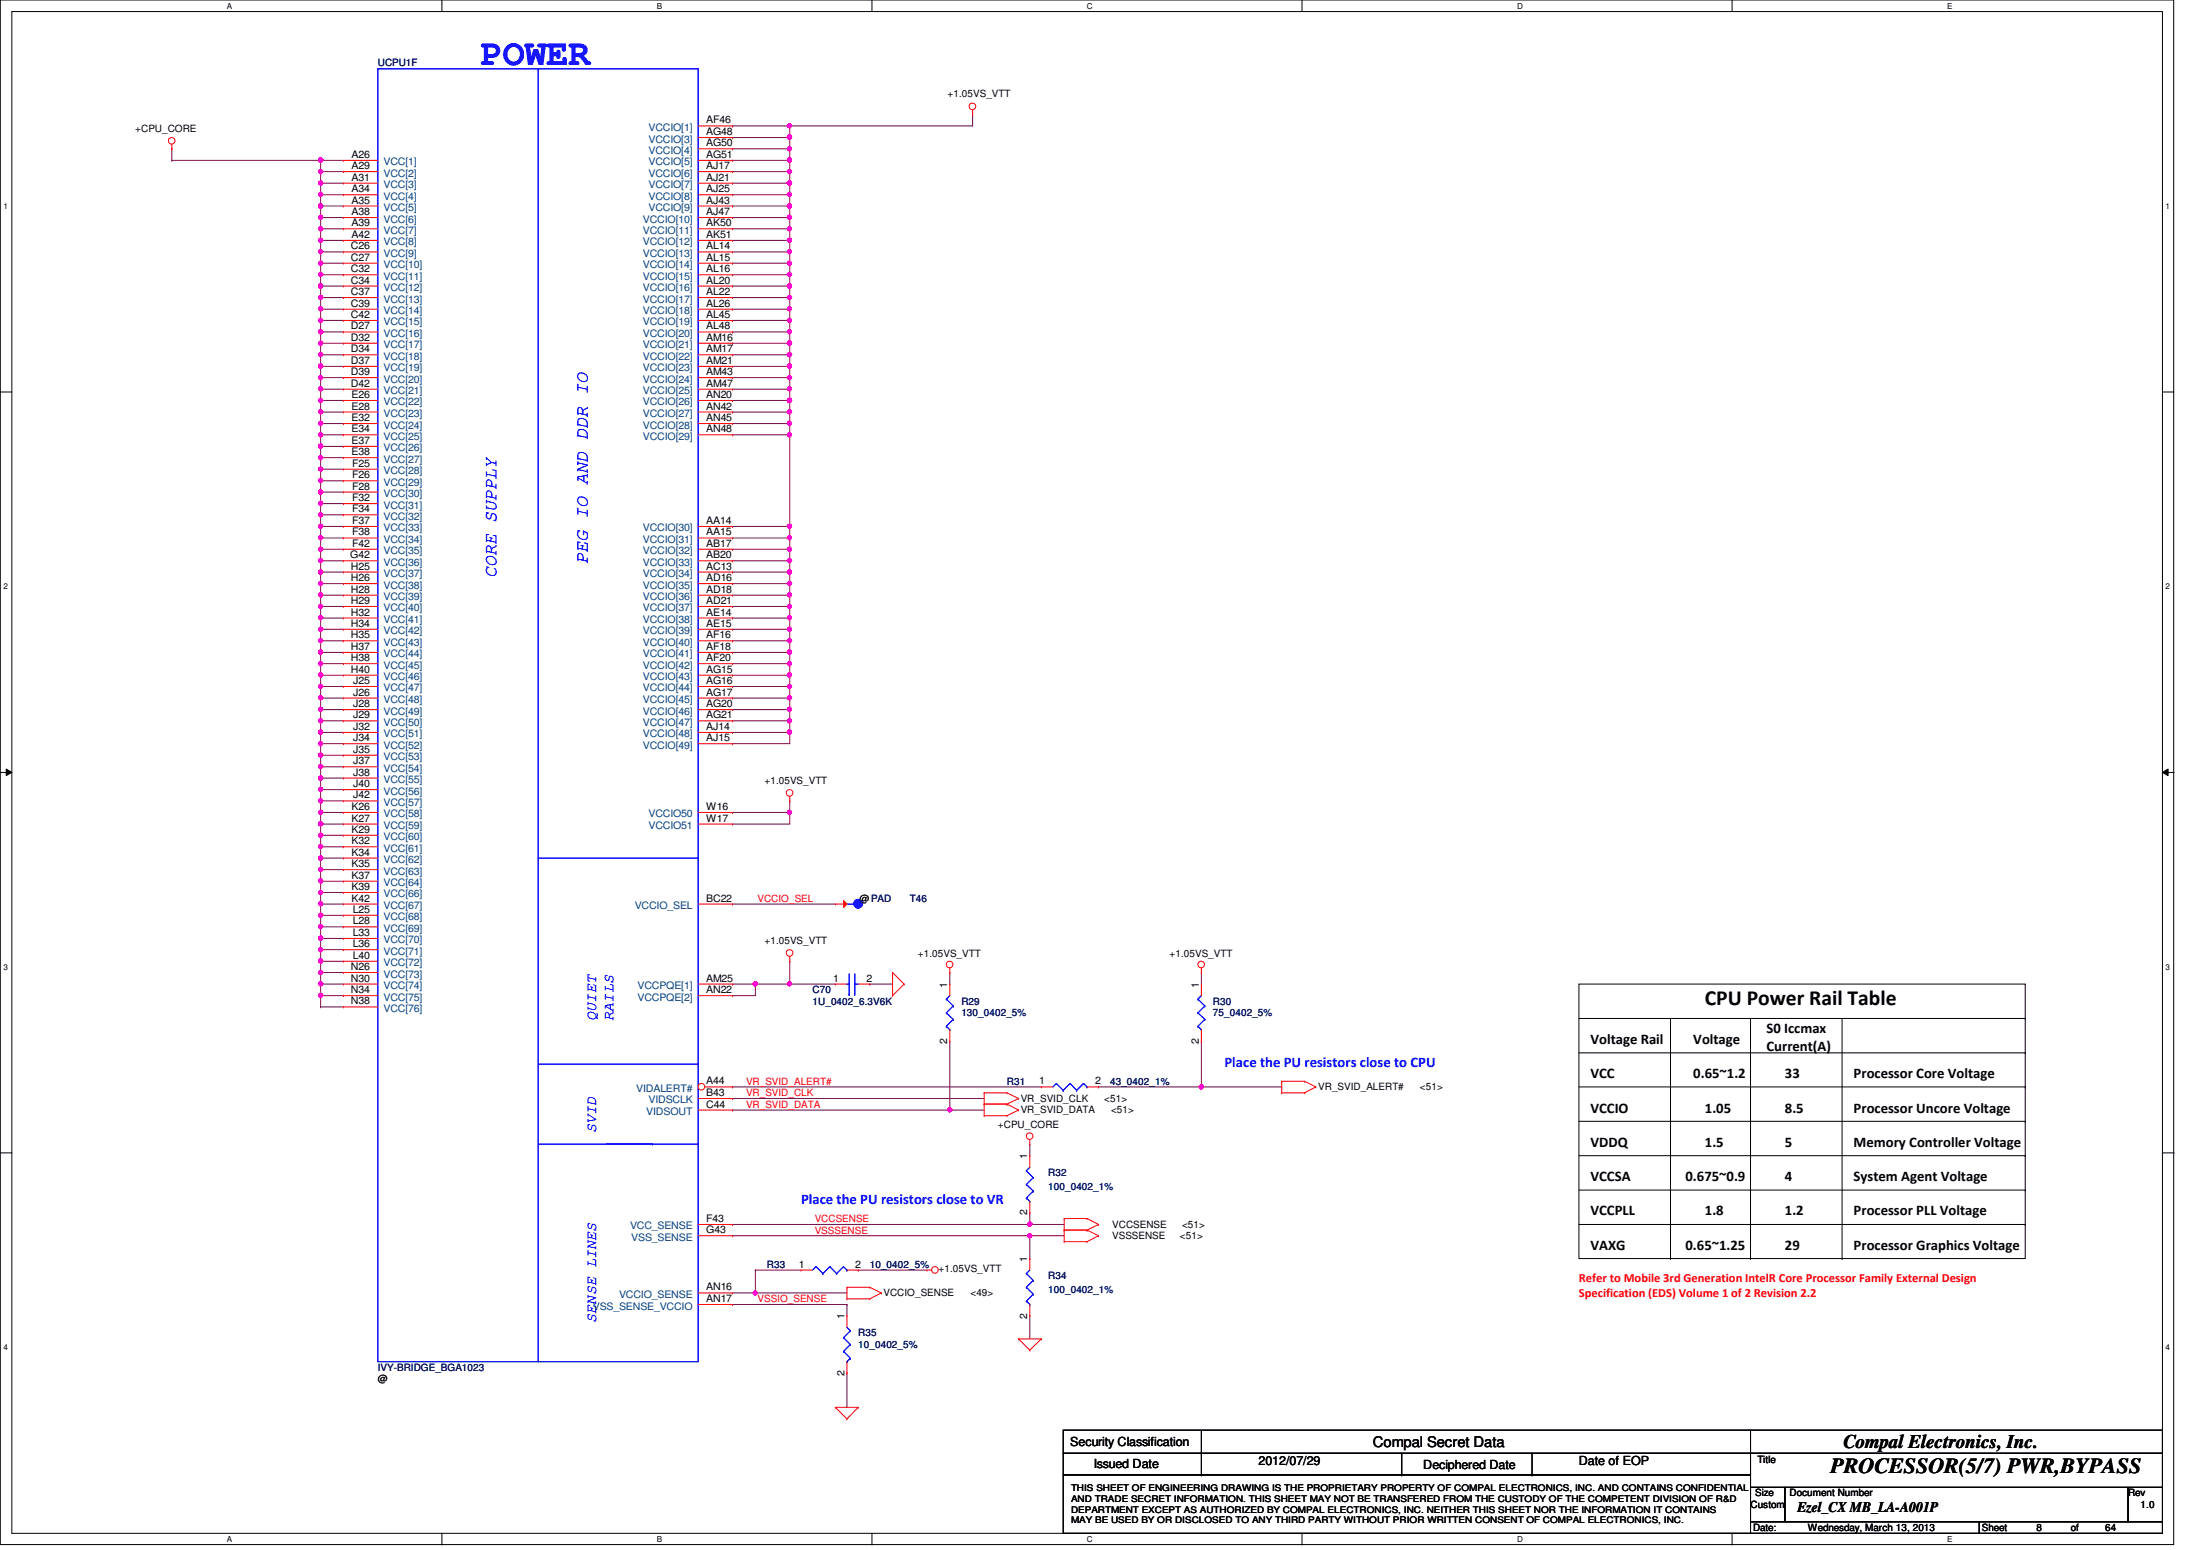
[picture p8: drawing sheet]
<svg xmlns="http://www.w3.org/2000/svg" width="297mm" height="210mm" viewBox="0 0 297 210" stroke-linecap="round" stroke-linejoin="round" font-family="sans-serif">
<defs><g id="words">
<text font-size="5" fill="#00f" x="65.1" y="8.8">POWER</text>
<g font-size="2.9">
<text x="230.9" y="136.1">CPU Power Rail Table</text>
<text x="247.9" y="199.4">PROCESSOR(5/7) PWR,BYPASS</text>
</g>
<text font-size="2.6" x="249.7" y="196">Compal Electronics, Inc.</text>
<g font-size="2.5" fill="#00f">
<text x="79.6" y="76.4" transform="rotate(-90 79.6 76.4)">PEG IO AND DDR IO</text>
<text x="67.3" y="78.3" transform="rotate(-90 67.3 78.3)">CORE SUPPLY</text>
</g>
<g font-size="2" fill="#00f">
<text x="80.8" y="138.2" transform="rotate(-90 80.8 138.2)">QUIET</text>
<text x="83.1" y="138.2" transform="rotate(-90 83.1 138.2)">RAILS</text>
<text x="165.9" y="144.5">Place the PU resistors close to CPU</text>
<text x="80.8" y="153.4" transform="rotate(-90 80.8 153.4)">SVID</text>
<text x="108.5" y="163.1">Place the PU resistors close to VR</text>
<text x="80.8" y="179.1" transform="rotate(-90 80.8 179.1)">SENSE LINES</text>
</g>
<g font-size="2">
<text x="215.4" y="141.4">Voltage Rail</text>
<text x="229.4" y="141.4">Voltage</text>
<text x="239.3" y="139.8">S0 Iccmax</text>
<text x="239.3" y="142.3">Current(A)</text>
<text x="215.4" y="146">VCC</text>
<text x="229.4" y="146">0.65~1.2</text>
<text x="241.8" y="146">33</text>
<text x="251.1" y="146">Processor Core Voltage</text>
<text x="215.4" y="150.7">VCCIO</text>
<text x="215.4" y="155.3">VDDQ</text>
<text x="230.9" y="150.7">1.05</text>
<text x="230.9" y="155.3">1.5</text>
<text x="241.8" y="155.3">5</text>
<text x="241.8" y="150.7">8.5</text>
<text x="251.1" y="150.7">Processor Uncore Voltage</text>
<text x="251.1" y="155.3">Memory Controller Voltage</text>
<text x="215.4" y="160">VCCSA</text>
<text x="228.3" y="160">0.675~0.9</text>
<text x="241.8" y="160">4</text>
<text x="251.1" y="160">System Agent Voltage</text>
<text x="215.4" y="164.6">VCCPLL</text>
<text x="230.9" y="164.6">1.8</text>
<text x="241.8" y="164.6">1.2</text>
<text x="251.1" y="164.6">Processor PLL Voltage</text>
<text x="215.4" y="169.2">VAXG</text>
<text x="228.3" y="169.2">0.65~1.25</text>
<text x="241.8" y="169.2">29</text>
<text x="251.1" y="169.2">Processor Graphics Voltage</text>
<text x="186" y="196">Compal Secret Data</text>
<text x="243.5" y="204.8">Ezel_CX MB_LA-A001P</text>
</g>
<g font-size="1.7" fill="#f00">
<text x="213.9" y="173.6">Refer to Mobile 3rd Generation IntelR Core Processor Family External Design</text>
<text x="213.9" y="175.7">Specification (EDS) Volume 1 of 2 Revision 2.2</text>
</g>
<g font-size="1.7">
<text x="144.9" y="195.8">Security Classification</text>
<text x="148.2" y="198.8">Issued Date</text>
<text x="170.5" y="198.3">2012/07/29</text>
<text x="192.8" y="198.9">Deciphered Date</text>
<text x="213.9" y="198.3">Date of EOP</text>
</g>
<g font-size="1.4" fill="#000080">
<text x="51.2" y="9">UCPU1F</text>
<text x="123.2" y="122.1">T46</text>
<text x="110.1" y="134.5">C70</text>
<text x="110.1" y="136.1">1U_0402_6.3V6K</text>
<text x="130.2" y="136.1">R29</text>
<text x="130.2" y="137.6">130_0402_5%</text>
<text x="164.3" y="136.1">R30</text>
<text x="164.3" y="137.6">75_0402_5%</text>
<text x="136.4" y="146.9">R31</text>
<text x="150.4" y="146.9">43_0402_1%</text>
<text x="142" y="159.3">R32</text>
<text x="142" y="161.2">100_0402_1%</text>
<text x="103.9" y="171.7">R33</text>
<text x="117.8" y="171.7">10_0402_5%</text>
<text x="142" y="173.2">R34</text>
<text x="142" y="175.1">100_0402_1%</text>
<text x="51.2" y="185.6">IVY-BRIDGE_BGA1023</text>
<text x="116.2" y="181">R35</text>
<text x="116.2" y="182.5">10_0402_5%</text>
</g>
<g font-size="1.4">
<text x="18.3" y="17.8">+CPU_CORE</text>
<text x="95.7" y="16.7">AF46</text>
<text x="128.4" y="13.2">+1.05VS_VTT</text>
<text x="47.6" y="21.4">A26</text>
<text x="47.6" y="22.9">A29</text>
<text x="95.7" y="18.3">AG48</text>
<text x="95.7" y="19.8">AG50</text>
<text x="95.7" y="21.4">AG51</text>
<text x="95.7" y="22.9">AJ17</text>
<text x="47.6" y="24.5">A31</text>
<text x="47.6" y="26">A34</text>
<text x="47.6" y="27.6">A35</text>
<text x="47.6" y="29.1">A38</text>
<text x="95.7" y="24.5">AJ21</text>
<text x="95.7" y="26">AJ25</text>
<text x="95.7" y="27.6">AJ43</text>
<text x="95.7" y="29.1">AJ47</text>
<text x="47.5" y="33.8">C26</text>
<text x="47.5" y="35.3">C27</text>
<text x="47.6" y="30.6">A39</text>
<text x="47.6" y="32.2">A42</text>
<text x="95.7" y="30.6">AK50</text>
<text x="95.7" y="32.2">AK51</text>
<text x="95.7" y="33.8">AL14</text>
<text x="95.7" y="35.3">AL15</text>
<text x="47.5" y="36.9">C32</text>
<text x="47.5" y="38.4">C34</text>
<text x="47.5" y="40">C37</text>
<text x="47.5" y="41.5">C39</text>
<text x="95.7" y="36.9">AL16</text>
<text x="95.7" y="38.4">AL20</text>
<text x="95.7" y="40">AL22</text>
<text x="95.7" y="41.5">AL26</text>
<text x="47.5" y="43.1">C42</text>
<text x="47.5" y="44.6">D27</text>
<text x="47.5" y="46.1">D32</text>
<text x="47.5" y="47.7">D34</text>
<text x="95.7" y="43.1">AL45</text>
<text x="95.7" y="44.6">AL48</text>
<text x="95.7" y="46.1">AM16</text>
<text x="95.7" y="47.7">AM17</text>
<text x="47.5" y="49.3">D37</text>
<text x="47.5" y="50.8">D39</text>
<text x="47.5" y="52.4">D42</text>
<text x="47.6" y="53.9">E26</text>
<text x="95.7" y="49.3">AM21</text>
<text x="95.7" y="50.8">AM43</text>
<text x="95.7" y="52.4">AM47</text>
<text x="95.7" y="53.9">AN20</text>
<text x="47.6" y="55.5">E28</text>
<text x="47.6" y="57">E32</text>
<text x="47.6" y="58.5">E34</text>
<text x="95.7" y="55.5">AN42</text>
<text x="95.7" y="57">AN45</text>
<text x="95.7" y="58.5">AN48</text>
<text x="47.6" y="60.1">E37</text>
<text x="47.6" y="61.6">E38</text>
<text x="47.7" y="63.2">F25</text>
<text x="47.7" y="64.8">F26</text>
<text x="47.7" y="66.3">F28</text>
<text x="47.7" y="67.9">F32</text>
<text x="47.7" y="69.4">F34</text>
<text x="47.7" y="71">F37</text>
<text x="95.7" y="71">AA14</text>
<text x="47.5" y="75.6">G42</text>
<text x="47.5" y="77.1">H25</text>
<text x="47.7" y="72.5">F38</text>
<text x="47.7" y="74">F42</text>
<text x="95.7" y="72.5">AA15</text>
<text x="95.7" y="74">AB17</text>
<text x="95.7" y="75.6">AB20</text>
<text x="95.7" y="77.1">AC13</text>
<text x="47.5" y="78.7">H26</text>
<text x="47.5" y="80.3">H28</text>
<text x="47.5" y="81.8">H29</text>
<text x="47.5" y="83.4">H32</text>
<text x="95.7" y="78.7">AD16</text>
<text x="95.7" y="80.3">AD18</text>
<text x="95.7" y="81.8">AD21</text>
<text x="95.7" y="83.4">AE14</text>
<text x="47.5" y="84.9">H34</text>
<text x="47.5" y="86.4">H35</text>
<text x="47.5" y="88">H37</text>
<text x="47.5" y="89.5">H38</text>
<text x="95.7" y="84.9">AE15</text>
<text x="95.7" y="86.4">AF16</text>
<text x="95.7" y="88">AF18</text>
<text x="95.7" y="89.5">AF20</text>
<text x="47.5" y="91.1">H40</text>
<text x="47.8" y="92.6">J25</text>
<text x="47.8" y="94.2">J26</text>
<text x="47.8" y="95.8">J28</text>
<text x="95.7" y="91.1">AG15</text>
<text x="95.7" y="92.6">AG16</text>
<text x="95.7" y="94.2">AG17</text>
<text x="95.7" y="95.8">AG20</text>
<text x="47.8" y="97.3">J29</text>
<text x="47.8" y="98.8">J32</text>
<text x="47.8" y="100.4">J34</text>
<text x="47.8" y="101.9">J35</text>
<text x="95.7" y="97.3">AG21</text>
<text x="95.7" y="98.8">AJ14</text>
<text x="95.7" y="100.4">AJ15</text>
<text x="47.8" y="103.5">J37</text>
<text x="47.8" y="105">J38</text>
<text x="47.8" y="106.6">J40</text>
<text x="103.5" y="106.1">+1.05VS_VTT</text>
<text x="47.6" y="109.7">K26</text>
<text x="47.6" y="111.3">K27</text>
<text x="47.6" y="112.8">K29</text>
<text x="47.8" y="108.1">J42</text>
<text x="95.7" y="109.7">W16</text>
<text x="95.7" y="111.3">W17</text>
<text x="47.6" y="114.3">K32</text>
<text x="47.6" y="115.9">K34</text>
<text x="47.6" y="117.4">K35</text>
<text x="47.6" y="119">K37</text>
<text x="47.6" y="120.5">K39</text>
<text x="47.6" y="122.1">K42</text>
<text x="47.8" y="123.6">L25</text>
<text x="47.8" y="125.2">L28</text>
<text x="95.7" y="122.1">BC22</text>
<text x="116.4" y="122.1">@PAD</text>
<text x="47.5" y="131.4">N26</text>
<text x="47.8" y="126.7">L33</text>
<text x="47.8" y="128.3">L36</text>
<text x="47.8" y="129.8">L40</text>
<text x="103.5" y="127.8">+1.05VS_VTT</text>
<text x="124.3" y="129.5">+1.05VS_VTT</text>
<text x="158.4" y="129.5">+1.05VS_VTT</text>
<text x="47.5" y="132.9">N30</text>
<text x="47.5" y="134.5">N34</text>
<text x="47.5" y="136">N38</text>
<text x="95.7" y="132.9">AM25</text>
<text x="95.7" y="134.5">AN22</text>
<text x="112.9" y="132.9">1</text>
<text x="117.3" y="132.9">2</text>
<text x="128.3" y="133.7" transform="rotate(-90 128.3 133.7)">1</text>
<text x="162.4" y="133.7" transform="rotate(-90 162.4 133.7)">1</text>
<text x="128.3" y="141.4" transform="rotate(-90 128.3 141.4)">2</text>
<text x="162.4" y="141.4" transform="rotate(-90 162.4 141.4)">2</text>
<text x="95.7" y="146.9">A44</text>
<text x="95.7" y="148.4">B43</text>
<text x="95.7" y="150">C44</text>
<text x="138.3" y="149.2">VR_SVID_CLK</text>
<text x="140.8" y="146.9">1</text>
<text x="148.3" y="146.9">2</text>
<text x="149.6" y="149.2">&lt;51&gt;</text>
<text x="178.6" y="147.7">VR_SVID_ALERT#</text>
<text x="192.3" y="147.7">&lt;51&gt;</text>
<text x="135.2" y="152.8">+CPU_CORE</text>
<text x="138.3" y="150.7">VR_SVID_DATA</text>
<text x="150.5" y="150.7">&lt;51&gt;</text>
<text x="139.1" y="157" transform="rotate(-90 139.1 157)">1</text>
<text x="95.7" y="165.5">F43</text>
<text x="95.7" y="167">G43</text>
<text x="139.1" y="164.6" transform="rotate(-90 139.1 164.6)">2</text>
<text x="150.7" y="166.2">VCCSENSE</text>
<text x="150.7" y="167.8">VSSSENSE</text>
<text x="159.8" y="167.8">&lt;51&gt;</text>
<text x="160.1" y="166.2">&lt;51&gt;</text>
<text x="108.2" y="171.7">1</text>
<text x="115.8" y="171.7">2</text>
<text x="127.1" y="172.3">+1.05VS_VTT</text>
<text x="139.1" y="170.9" transform="rotate(-90 139.1 170.9)">1</text>
<text x="95.7" y="176.3">AN17</text>
<text x="95.7" y="174.8">AN16</text>
<text x="114.4" y="178.6" transform="rotate(-90 114.4 178.6)">1</text>
<text x="119.7" y="175.6">VCCIO_SENSE</text>
<text x="131.4" y="175.6">&lt;49&gt;</text>
<text x="139.1" y="178.6" transform="rotate(-90 139.1 178.6)">2</text>
<text x="51.2" y="187.2">@</text>
<text x="114.4" y="186.3" transform="rotate(-90 114.4 186.3)">2</text>
<text x="237.7" y="202.6">Size</text>
<text x="238" y="198.2">Title</text>
<text x="242.4" y="202.6">Document Number</text>
<text x="288.2" y="202.6">Rev</text>
<text x="237.1" y="204.2">Custom</text>
<text x="237.4" y="207.3">Date:</text>
<text x="244.9" y="207.3">Wednesday, March 13, 2013</text>
<text x="268.4" y="207.3">Sheet</text>
<text x="275.8" y="207.3">8</text>
<text x="280.5" y="207.3">of</text>
<text x="285.2" y="207.3">64</text>
<text x="289.9" y="204.2">1.0</text>
</g>
<g font-size="1.4" fill="#004080">
<text x="87.8" y="17.7">VCCIO[1]</text>
<text x="51.9" y="22.4">VCC[1]</text>
<text x="51.9" y="23.9">VCC[2]</text>
<text x="87.8" y="19.3">VCCIO[3]</text>
<text x="87.8" y="20.8">VCCIO[4]</text>
<text x="87.8" y="22.4">VCCIO[5]</text>
<text x="87.8" y="23.9">VCCIO[6]</text>
<text x="51.9" y="25.5">VCC[3]</text>
<text x="51.9" y="27.1">VCC[4]</text>
<text x="51.9" y="28.6">VCC[5]</text>
<text x="87.8" y="25.5">VCCIO[7]</text>
<text x="87.8" y="27.1">VCCIO[8]</text>
<text x="87.8" y="28.6">VCCIO[9]</text>
<text x="51.9" y="30.1">VCC[6]</text>
<text x="51.9" y="31.7">VCC[7]</text>
<text x="51.9" y="33.2">VCC[8]</text>
<text x="51.9" y="34.8">VCC[9]</text>
<text x="87.1" y="30.1">VCCIO[10]</text>
<text x="87.1" y="31.7">VCCIO[11]</text>
<text x="87.1" y="33.2">VCCIO[12]</text>
<text x="87.1" y="34.8">VCCIO[13]</text>
<text x="51.9" y="36.3">VCC[10]</text>
<text x="51.9" y="37.9">VCC[11]</text>
<text x="51.9" y="39.4">VCC[12]</text>
<text x="51.9" y="41">VCC[13]</text>
<text x="87.1" y="36.3">VCCIO[14]</text>
<text x="87.1" y="37.9">VCCIO[15]</text>
<text x="87.1" y="39.4">VCCIO[16]</text>
<text x="87.1" y="41">VCCIO[17]</text>
<text x="51.9" y="42.5">VCC[14]</text>
<text x="51.9" y="44.1">VCC[15]</text>
<text x="51.9" y="45.6">VCC[16]</text>
<text x="51.9" y="47.2">VCC[17]</text>
<text x="87.1" y="42.5">VCCIO[18]</text>
<text x="87.1" y="44.1">VCCIO[19]</text>
<text x="87.1" y="45.6">VCCIO[20]</text>
<text x="87.1" y="47.2">VCCIO[21]</text>
<text x="51.9" y="48.7">VCC[18]</text>
<text x="51.9" y="50.3">VCC[19]</text>
<text x="51.9" y="51.8">VCC[20]</text>
<text x="51.9" y="53.4">VCC[21]</text>
<text x="87.1" y="48.7">VCCIO[22]</text>
<text x="87.1" y="50.3">VCCIO[23]</text>
<text x="87.1" y="51.8">VCCIO[24]</text>
<text x="87.1" y="53.4">VCCIO[25]</text>
<text x="51.9" y="54.9">VCC[22]</text>
<text x="51.9" y="56.5">VCC[23]</text>
<text x="51.9" y="58">VCC[24]</text>
<text x="51.9" y="59.6">VCC[25]</text>
<text x="87.1" y="54.9">VCCIO[26]</text>
<text x="87.1" y="56.5">VCCIO[27]</text>
<text x="87.1" y="58">VCCIO[28]</text>
<text x="87.1" y="59.6">VCCIO[29]</text>
<text x="51.9" y="61.1">VCC[26]</text>
<text x="51.9" y="62.7">VCC[27]</text>
<text x="51.9" y="64.2">VCC[28]</text>
<text x="51.9" y="65.8">VCC[29]</text>
<text x="51.9" y="67.3">VCC[30]</text>
<text x="51.9" y="68.9">VCC[31]</text>
<text x="51.9" y="70.4">VCC[32]</text>
<text x="51.9" y="72">VCC[33]</text>
<text x="87.1" y="72">VCCIO[30]</text>
<text x="51.9" y="73.5">VCC[34]</text>
<text x="51.9" y="75.1">VCC[35]</text>
<text x="51.9" y="76.6">VCC[36]</text>
<text x="87.1" y="73.5">VCCIO[31]</text>
<text x="87.1" y="75.1">VCCIO[32]</text>
<text x="87.1" y="76.6">VCCIO[33]</text>
<text x="51.9" y="78.1">VCC[37]</text>
<text x="51.9" y="79.7">VCC[38]</text>
<text x="51.9" y="81.3">VCC[39]</text>
<text x="51.9" y="82.8">VCC[40]</text>
<text x="87.1" y="78.1">VCCIO[34]</text>
<text x="87.1" y="79.7">VCCIO[35]</text>
<text x="87.1" y="81.3">VCCIO[36]</text>
<text x="87.1" y="82.8">VCCIO[37]</text>
<text x="51.9" y="84.4">VCC[41]</text>
<text x="51.9" y="85.9">VCC[42]</text>
<text x="51.9" y="87.5">VCC[43]</text>
<text x="51.9" y="89">VCC[44]</text>
<text x="87.1" y="84.4">VCCIO[38]</text>
<text x="87.1" y="85.9">VCCIO[39]</text>
<text x="87.1" y="87.5">VCCIO[40]</text>
<text x="87.1" y="89">VCCIO[41]</text>
<text x="51.9" y="90.6">VCC[45]</text>
<text x="51.9" y="92.1">VCC[46]</text>
<text x="51.9" y="93.6">VCC[47]</text>
<text x="51.9" y="95.2">VCC[48]</text>
<text x="87.1" y="90.6">VCCIO[42]</text>
<text x="87.1" y="92.1">VCCIO[43]</text>
<text x="87.1" y="93.6">VCCIO[44]</text>
<text x="87.1" y="95.2">VCCIO[45]</text>
<text x="51.9" y="96.8">VCC[49]</text>
<text x="51.9" y="98.3">VCC[50]</text>
<text x="51.9" y="99.9">VCC[51]</text>
<text x="51.9" y="101.4">VCC[52]</text>
<text x="87.1" y="96.8">VCCIO[46]</text>
<text x="87.1" y="98.3">VCCIO[47]</text>
<text x="87.1" y="99.9">VCCIO[48]</text>
<text x="87.1" y="101.4">VCCIO[49]</text>
<text x="51.9" y="103">VCC[53]</text>
<text x="51.9" y="104.5">VCC[54]</text>
<text x="51.9" y="106">VCC[55]</text>
<text x="51.9" y="107.6">VCC[56]</text>
<text x="51.9" y="109.1">VCC[57]</text>
<text x="51.9" y="110.7">VCC[58]</text>
<text x="51.9" y="112.3">VCC[59]</text>
<text x="51.9" y="113.8">VCC[60]</text>
<text x="87.8" y="110.7">VCCIO50</text>
<text x="87.8" y="112.3">VCCIO51</text>
<text x="51.9" y="115.4">VCC[61]</text>
<text x="51.9" y="116.9">VCC[62]</text>
<text x="51.9" y="118.4">VCC[63]</text>
<text x="51.9" y="120">VCC[64]</text>
<text x="51.9" y="121.5">VCC[66]</text>
<text x="51.9" y="123.1">VCC[67]</text>
<text x="51.9" y="124.6">VCC[68]</text>
<text x="86" y="123.1">VCCIO_SEL</text>
<text x="51.9" y="126.2">VCC[69]</text>
<text x="51.9" y="127.8">VCC[70]</text>
<text x="51.9" y="129.3">VCC[71]</text>
<text x="51.9" y="130.9">VCC[72]</text>
<text x="51.9" y="132.4">VCC[73]</text>
<text x="51.9" y="133.9">VCC[74]</text>
<text x="51.9" y="135.5">VCC[75]</text>
<text x="51.9" y="137">VCC[76]</text>
<text x="86.4" y="133.9">VCCPQE[1]</text>
<text x="86.4" y="135.5">VCCPQE[2]</text>
<text x="86.2" y="147.9">VIDALERT#</text>
<text x="87.8" y="149.4">VIDSCLK</text>
<text x="87.5" y="151">VIDSOUT</text>
<text x="85.3" y="166.5">VCC_SENSE</text>
<text x="85.5" y="168">VSS_SENSE</text>
<text x="80.3" y="177.3">VSS_SENSE_VCCIO</text>
<text x="83.9" y="175.8">VCCIO_SENSE</text>
</g>
<g font-size="1.4" fill="#f00">
<text x="102.6" y="122.1">VCCIO_SEL</text>
<text x="101" y="146.9">VR_SVID_ALERT#</text>
<text x="101" y="148.5">VR_SVID_CLK</text>
<text x="101" y="150">VR_SVID_DATA</text>
<text x="110.4" y="167">VSSSENSE</text>
<text x="110.4" y="165.5">VCCSENSE</text>
<text x="102.6" y="176.4">VSSIO_SENSE</text>
</g>
<g font-size="1.2">
<text x="145.1" y="203.4">AND TRADE SECRET INFORMATION. THIS SHEET MAY NOT BE TRANSFERED FROM THE CUSTODY OF THE COMPETENT DIVISION OF R&amp;D</text>
<text x="145.1" y="202">THIS SHEET OF ENGINEERING DRAWING IS THE PROPRIETARY PROPERTY OF COMPAL ELECTRONICS, INC. AND CONTAINS CONFIDENTIAL</text>
<text x="145.1" y="206.3">MAY BE USED BY OR DISCLOSED TO ANY THIRD PARTY WITHOUT PRIOR WRITTEN CONSENT OF COMPAL ELECTRONICS, INC.</text>
<text x="145.1" y="204.9">DEPARTMENT EXCEPT AS AUTHORIZED BY COMPAL ELECTRONICS, INC. NEITHER THIS SHEET NOR THE INFORMATION IT CONTAINS</text>
</g>
<g font-size="1.1">
<text x="30.7" y="1.2">A</text>
<text x="89" y="1.2">B</text>
<text x="147.2" y="1.2">C</text>
<text x="205.5" y="1.2">D</text>
<text x="263.7" y="1.2">E</text>
<text x=".5" y="28.3">1</text>
<text x="293.3" y="28.3">1</text>
<text x=".5" y="79.8">2</text>
<text x="293.3" y="79.8">2</text>
<text x=".5" y="131.3">3</text>
<text x="293.3" y="131.3">3</text>
<text x=".5" y="182.8">4</text>
<text x="293.3" y="182.8">4</text>
<text x="30.7" y="208.8">A</text>
<text x="89" y="208.8">B</text>
<text x="147.2" y="208.8">C</text>
<text x="205.5" y="208.8">D</text>
<text x="263.7" y="208.8">E</text>
</g>
</g></defs>
<path d="M0 0h294.4v209.2h-294.4zM1.6 1.6h291.3v206h-291.3z" fill="none" stroke="#000" stroke-width=".14"/>
<g fill="#fff">
<path d="M30.7 .2h.7v1.2h-.7z"/>
<path d="M30.7 207.9h.7v1.1h-.7z"/>
</g>
<path d="M59.9 0v1.6M59.9 207.6v1.6" fill="none" stroke="#000" stroke-width=".14"/>
<g fill="#fff">
<path d="M89 .2h.7v1.2h-.7z"/>
<path d="M89 207.9h.7v1.1h-.7z"/>
</g>
<path d="M118.1 0v1.6M118.1 207.6v1.6" fill="none" stroke="#000" stroke-width=".14"/>
<g fill="#fff">
<path d="M147.2 .2h.8v1.2h-.8z"/>
<path d="M147.2 207.9h.8v1.1h-.8z"/>
</g>
<path d="M176.4 0v1.6M176.4 207.6v1.6" fill="none" stroke="#000" stroke-width=".14"/>
<g fill="#fff">
<path d="M205.5 .2h.7v1.2h-.7z"/>
<path d="M205.5 207.9h.7v1.1h-.7z"/>
</g>
<path d="M234.6 0v1.6M234.6 207.6v1.6" fill="none" stroke="#000" stroke-width=".14"/>
<g fill="#fff">
<path d="M263.7 .2h.8v1.2h-.8z"/>
<path d="M263.7 207.9h.8v1.1h-.8z"/>
<path d="M.5 27.3h.6v1.2h-.6z"/>
<path d="M293.3 27.3h.6v1.2h-.6z"/>
<path d="M.5 78.8h.6v1.2h-.6z"/>
<path d="M293.3 78.8h.6v1.2h-.6z"/>
</g>
<path d="M0 53.1h1.6M292.9 53.1h1.6" fill="none" stroke="#000" stroke-width=".14"/>
<g fill="#fff">
<path d="M.5 130.3h.6v1.2h-.6z"/>
<path d="M293.3 130.3h.6v1.2h-.6z"/>
</g>
<path d="M0 104.6h1.6M.8 104.1l.8 .5-.8 .4zM292.9 104.6l.8-.5v.9zM292.9 104.6h1.6" fill="none" stroke="#000" stroke-width=".14"/>
<path d="M.8 104.1l.8 .5-.8 .4zM292.9 104.6l.8-.5v.9z" fill="#000"/>
<g fill="#fff">
<path d="M.5 181.9h.6v1.1h-.6z"/>
<path d="M293.3 181.9h.6v1.1h-.6z"/>
</g>
<g fill="none" stroke="#000" stroke-width=".14">
<path d="M213.9 133.3h60.4v37.1h-60.4zM213.9 137.9h60.4M226.3 137.9v32.5M237.1 137.9v32.5M249.5 137.9v32.5M274.3 137.9h.1M0 156.1h1.6M213.9 156.5h60.4M213.9 151.8h60.4M213.9 147.2h60.4M213.9 142.6h60.4M274.3 156.5h.1"/>
<path d="M274.3 151.8h.1M274.3 147.2h.1M274.3 142.6h.1M292.9 156.1h1.6M213.9 165.8h60.4M213.9 161.2h60.4M226.3 170.4h.1M237.1 170.4h.1M249.5 170.4h.1M274.3 165.8h.1M274.3 161.2h.1"/>
</g>
<path d="M43.4 134.8h.1M43.4 134.8h3.1" fill="none" stroke="#800040" stroke-width=".14"/>
<circle cx="43.4" cy="134.8" r=".3" fill="#f0f"/>
<circle cx="43.4" cy="134.8" r=".3" fill="none" stroke="#f0f" stroke-width=".14"/>
<path d="M43.4 125.5h.1M43.4 128.6h.1M43.4 127.1h.1M43.4 125.5h3.1M43.4 128.6h3.1M43.4 127.1h3.1M43.4 125.5v1.6" fill="none" stroke="#800040" stroke-width=".14"/>
<circle cx="43.4" cy="125.5" r=".29" fill="#f0f"/>
<circle cx="43.4" cy="125.5" r=".29" fill="none" stroke="#f0f" stroke-width=".14"/>
<path d="M43.4 122.4h.1M43.4 122.4v1.6" fill="none" stroke="#800040" stroke-width=".14"/>
<circle cx="43.4" cy="122.4" r=".3" fill="#f0f"/>
<circle cx="43.4" cy="122.4" r=".3" fill="none" stroke="#f0f" stroke-width=".14"/>
<path d="M43.4 82.1h.1M43.4 82.1v1.6" fill="none" stroke="#800040" stroke-width=".14"/>
<circle cx="43.4" cy="82.1" r=".3" fill="#f0f"/>
<circle cx="43.4" cy="82.1" r=".3" fill="none" stroke="#f0f" stroke-width=".14"/>
<path d="M43.4 102.3h.1M43.4 102.3v1.5" fill="none" stroke="#800040" stroke-width=".14"/>
<circle cx="43.4" cy="102.3" r=".29" fill="#f0f"/>
<circle cx="43.4" cy="102.3" r=".29" fill="none" stroke="#f0f" stroke-width=".14"/>
<g fill="none" stroke="#800040" stroke-width=".14">
<path d="M43.4 32.6h.1M43.4 32.6h3.1M43.4 57.4h.1M43.4 57.4h3.1M43.4 62h.1M43.4 63.5h.1M43.4 75.9h.1M43.4 79h.1M43.4 62h3.1M43.4 63.5h3.1M43.4 75.9h3.1M43.4 79h3.1"/>
<path d="M43.4 85.2h.1M43.4 93h.1M43.4 91.4h.1M43.4 89.9h.1M43.4 94.5h.1M43.4 85.2h3.1M43.4 93h3.1M43.4 91.4h3.1M43.4 89.9h3.1M43.4 94.5h3.1M43.4 117.8h.1M43.4 108.5h.1"/>
<path d="M43.4 117.8h3.1M43.4 108.5h3.1"/>
</g>
<circle cx="43.4" cy="108.5" r=".3" fill="#f0f"/>
<circle cx="43.4" cy="108.5" r=".3" fill="none" stroke="#f0f" stroke-width=".14"/>
<path d="M43.4 31h.1M43.4 23.2h.1M43.4 31h3.1M43.4 23.2h3.1M43.4 86.8h.1M43.4 86.8v1.5M43.4 122.4h.1M43.4 122.4h3.1" fill="none" stroke="#800040" stroke-width=".14"/>
<circle cx="43.4" cy="86.8" r=".29" fill="#f0f"/>
<circle cx="43.4" cy="86.8" r=".29" fill="none" stroke="#f0f" stroke-width=".14"/>
<path d="M43.4 119.3h.1M43.4 119.3v1.6" fill="none" stroke="#800040" stroke-width=".14"/>
<circle cx="43.4" cy="119.3" r=".3" fill="#f0f"/>
<circle cx="43.4" cy="119.3" r=".3" fill="none" stroke="#f0f" stroke-width=".14"/>
<path d="M43.4 58.9h.1M43.4 58.9v1.6" fill="none" stroke="#800040" stroke-width=".14"/>
<circle cx="43.4" cy="58.9" r=".3" fill="#f0f"/>
<circle cx="43.4" cy="58.9" r=".3" fill="none" stroke="#f0f" stroke-width=".14"/>
<path d="M43.4 65.1h.1M43.4 65.1v1.5" fill="none" stroke="#800040" stroke-width=".14"/>
<circle cx="43.4" cy="65.1" r=".3" fill="#f0f"/>
<circle cx="43.4" cy="65.1" r=".3" fill="none" stroke="#f0f" stroke-width=".14"/>
<path d="M43.4 71.3h.1M43.4 71.3v1.6" fill="none" stroke="#800040" stroke-width=".14"/>
<circle cx="43.4" cy="71.3" r=".29" fill="#f0f"/>
<circle cx="43.4" cy="71.3" r=".29" fill="none" stroke="#f0f" stroke-width=".14"/>
<path d="M43.4 38.7h.1M43.4 38.7v1.6" fill="none" stroke="#800040" stroke-width=".14"/>
<circle cx="43.4" cy="38.7" r=".3" fill="#f0f"/>
<circle cx="43.4" cy="38.7" r=".3" fill="none" stroke="#f0f" stroke-width=".14"/>
<path d="M43.4 27.9h.1M43.4 27.9v1.6" fill="none" stroke="#800040" stroke-width=".14"/>
<circle cx="43.4" cy="27.9" r=".3" fill="#f0f"/>
<circle cx="43.4" cy="27.9" r=".3" fill="none" stroke="#f0f" stroke-width=".14"/>
<path d="M43.4 24.8h.1M43.4 34.1h.1M43.4 37.2h.1M43.4 24.8h3.1M43.4 34.1h3.1M43.4 37.2h3.1M43.4 41.9h.1M43.4 52.7h.1M43.4 43.4h.1M43.4 41.9h3.1M43.4 52.7h3.1M43.4 43.4h3.1" fill="none" stroke="#800040" stroke-width=".14"/>
<circle cx="43.4" cy="43.4" r=".3" fill="#f0f"/>
<circle cx="43.4" cy="43.4" r=".3" fill="none" stroke="#f0f" stroke-width=".14"/>
<path d="M43.4 55.8h.1M43.4 54.2h.1M43.4 55.8h3.1M43.4 54.2h3.1M43.4 134.8h.1M43.4 127.1h.1M43.4 127.1v1.5M43.4 134.8v1.6" fill="none" stroke="#800040" stroke-width=".14"/>
<circle cx="43.4" cy="127" r=".3" fill="#f0f"/>
<circle cx="43.4" cy="127" r=".3" fill="none" stroke="#f0f" stroke-width=".14"/>
<path d="M43.4 130.2h.1M43.4 130.2v1.5" fill="none" stroke="#800040" stroke-width=".14"/>
<circle cx="43.4" cy="130.1" r=".3" fill="#f0f"/>
<circle cx="43.4" cy="130.1" r=".3" fill="none" stroke="#f0f" stroke-width=".14"/>
<path d="M43.4 46.5h.1M43.4 46.5v1.5" fill="none" stroke="#800040" stroke-width=".14"/>
<circle cx="43.4" cy="46.5" r=".3" fill="#f0f"/>
<circle cx="43.4" cy="46.5" r=".3" fill="none" stroke="#f0f" stroke-width=".14"/>
<path d="M43.4 96.1h.1M43.4 96.1v1.5" fill="none" stroke="#800040" stroke-width=".14"/>
<circle cx="43.4" cy="96" r=".3" fill="#f0f"/>
<circle cx="43.4" cy="96" r=".3" fill="none" stroke="#f0f" stroke-width=".14"/>
<path d="M43.4 110h.1M43.4 110v1.6" fill="none" stroke="#800040" stroke-width=".14"/>
<circle cx="43.4" cy="111.5" r=".3" fill="#f0f"/>
<circle cx="43.4" cy="111.5" r=".3" fill="none" stroke="#f0f" stroke-width=".14"/>
<circle cx="43.4" cy="110" r=".29" fill="#f0f"/>
<circle cx="43.4" cy="110" r=".29" fill="none" stroke="#f0f" stroke-width=".14"/>
<path d="M43.4 88.3h.1M43.4 88.3v1.6" fill="none" stroke="#800040" stroke-width=".14"/>
<circle cx="43.4" cy="88.3" r=".3" fill="#f0f"/>
<circle cx="43.4" cy="88.3" r=".3" fill="none" stroke="#f0f" stroke-width=".14"/>
<path d="M43.4 35.6h.1M43.4 35.6h3.1M43.4 74.4h.1M43.4 74.4v1.5M43.4 113.1h.1M43.4 113.1h3.1" fill="none" stroke="#800040" stroke-width=".14"/>
<circle cx="43.4" cy="74.4" r=".3" fill="#f0f"/>
<circle cx="43.4" cy="74.4" r=".3" fill="none" stroke="#f0f" stroke-width=".14"/>
<path d="M43.4 77.5h.1M43.4 77.5v1.5" fill="none" stroke="#800040" stroke-width=".14"/>
<circle cx="43.4" cy="77.5" r=".3" fill="#f0f"/>
<circle cx="43.4" cy="77.5" r=".3" fill="none" stroke="#f0f" stroke-width=".14"/>
<path d="M43.4 96.1h.1M43.4 96.1h3.1M43.4 111.6h.1M43.4 111.6v1.5" fill="none" stroke="#800040" stroke-width=".14"/>
<circle cx="43.4" cy="111.5" r=".3" fill="#f0f"/>
<circle cx="43.4" cy="111.5" r=".3" fill="none" stroke="#f0f" stroke-width=".14"/>
<path d="M43.4 24.8h.1M43.4 24.8v1.6" fill="none" stroke="#800040" stroke-width=".14"/>
<circle cx="43.4" cy="24.8" r=".29" fill="#f0f"/>
<circle cx="43.4" cy="24.8" r=".29" fill="none" stroke="#f0f" stroke-width=".14"/>
<path d="M43.4 69.7h.1M43.4 69.7v1.6" fill="none" stroke="#800040" stroke-width=".14"/>
<circle cx="43.4" cy="69.7" r=".3" fill="#f0f"/>
<circle cx="43.4" cy="69.7" r=".3" fill="none" stroke="#f0f" stroke-width=".14"/>
<path d="M43.4 32.6h.1M43.4 32.6v1.5" fill="none" stroke="#800040" stroke-width=".14"/>
<circle cx="43.4" cy="32.5" r=".29" fill="#f0f"/>
<circle cx="43.4" cy="32.5" r=".29" fill="none" stroke="#f0f" stroke-width=".14"/>
<path d="M43.4 34.1h.1M43.4 34.1v1.5" fill="none" stroke="#800040" stroke-width=".14"/>
<circle cx="43.4" cy="34.1" r=".3" fill="#f0f"/>
<circle cx="43.4" cy="34.1" r=".3" fill="none" stroke="#f0f" stroke-width=".14"/>
<path d="M43.4 55.8h.1M43.4 55.8v1.6" fill="none" stroke="#800040" stroke-width=".14"/>
<circle cx="43.4" cy="55.8" r=".29" fill="#f0f"/>
<circle cx="43.4" cy="55.8" r=".29" fill="none" stroke="#f0f" stroke-width=".14"/>
<path d="M43.4 41.9h.1M43.4 41.9v1.5" fill="none" stroke="#800040" stroke-width=".14"/>
<circle cx="43.4" cy="41.8" r=".3" fill="#f0f"/>
<circle cx="43.4" cy="41.8" r=".3" fill="none" stroke="#f0f" stroke-width=".14"/>
<path d="M43.4 21.7h.1M43.4 21.7v1.5" fill="none" stroke="#800040" stroke-width=".14"/>
<circle cx="43.4" cy="21.7" r=".3" fill="#f0f"/>
<circle cx="43.4" cy="21.7" r=".3" fill="none" stroke="#f0f" stroke-width=".14"/>
<path d="M43.4 124h.1M43.4 124v1.5" fill="none" stroke="#800040" stroke-width=".14"/>
<circle cx="43.4" cy="123.9" r=".3" fill="#f0f"/>
<circle cx="43.4" cy="123.9" r=".3" fill="none" stroke="#f0f" stroke-width=".14"/>
<g fill="none" stroke="#800040" stroke-width=".14">
<path d="M43.4 21.7h.1M43.4 21.7h3.1M43.4 40.3h.1M43.4 46.5h.1M43.4 40.3h3.1M43.4 46.5h3.1M43.4 69.7h.1M43.4 60.5h.1M43.4 77.5h.1M43.4 62h.1M43.4 69.7h3.1M43.4 60.5h3.1"/>
<path d="M43.4 77.5h3.1M43.4 62v1.5M43.4 97.6h.1M43.4 97.6h3.1M43.4 111.6h.1M43.4 110h.1M43.4 119.3h.1M43.4 111.6h3.1M43.4 110h3.1M43.4 119.3h3.1M43.4 131.7h.1M43.4 130.2h.1"/>
<path d="M43.4 131.7h3.1M43.4 130.2h3.1"/>
</g>
<circle cx="43.4" cy="62" r=".3" fill="#f0f"/>
<circle cx="43.4" cy="62" r=".3" fill="none" stroke="#f0f" stroke-width=".14"/>
<path d="M43.4 23.2h.1M43.4 23.2v1.6" fill="none" stroke="#800040" stroke-width=".14"/>
<circle cx="43.4" cy="23.2" r=".3" fill="#f0f"/>
<circle cx="43.4" cy="23.2" r=".3" fill="none" stroke="#f0f" stroke-width=".14"/>
<path d="M43.4 113.1h.1M43.4 113.1v1.6" fill="none" stroke="#800040" stroke-width=".14"/>
<circle cx="43.4" cy="113.1" r=".3" fill="#f0f"/>
<circle cx="43.4" cy="113.1" r=".3" fill="none" stroke="#f0f" stroke-width=".14"/>
<path d="M43.4 80.6h.1M43.4 80.6h3.1M43.4 116.2h.1M43.4 116.2v1.6" fill="none" stroke="#800040" stroke-width=".14"/>
<circle cx="43.4" cy="116.2" r=".3" fill="#f0f"/>
<circle cx="43.4" cy="116.2" r=".3" fill="none" stroke="#f0f" stroke-width=".14"/>
<path d="M43.4 48h.1M43.4 48v1.6" fill="none" stroke="#800040" stroke-width=".14"/>
<circle cx="43.4" cy="48" r=".29" fill="#f0f"/>
<circle cx="43.4" cy="48" r=".29" fill="none" stroke="#f0f" stroke-width=".14"/>
<path d="M43.4 72.9h.1M43.4 72.9h3.1M43.4 80.6h.1M43.4 80.6v1.5" fill="none" stroke="#800040" stroke-width=".14"/>
<circle cx="43.4" cy="80.6" r=".3" fill="#f0f"/>
<circle cx="43.4" cy="80.6" r=".3" fill="none" stroke="#f0f" stroke-width=".14"/>
<path d="M43.4 54.2h.1M43.4 54.2v1.6" fill="none" stroke="#800040" stroke-width=".14"/>
<circle cx="43.4" cy="54.2" r=".3" fill="#f0f"/>
<circle cx="43.4" cy="54.2" r=".3" fill="none" stroke="#f0f" stroke-width=".14"/>
<path d="M43.4 60.5h.1M43.4 60.5v1.5" fill="none" stroke="#800040" stroke-width=".14"/>
<circle cx="43.4" cy="60.4" r=".3" fill="#f0f"/>
<circle cx="43.4" cy="60.4" r=".3" fill="none" stroke="#f0f" stroke-width=".14"/>
<path d="M43.4 68.2h.1M43.4 68.2v1.5" fill="none" stroke="#800040" stroke-width=".14"/>
<circle cx="43.4" cy="68.2" r=".3" fill="#f0f"/>
<circle cx="43.4" cy="68.2" r=".3" fill="none" stroke="#f0f" stroke-width=".14"/>
<path d="M43.4 40.3h.1M43.4 40.3v1.6" fill="none" stroke="#800040" stroke-width=".14"/>
<circle cx="43.4" cy="40.3" r=".29" fill="#f0f"/>
<circle cx="43.4" cy="40.3" r=".29" fill="none" stroke="#f0f" stroke-width=".14"/>
<path d="M43.4 29.5h.1M43.4 29.5v1.5" fill="none" stroke="#800040" stroke-width=".14"/>
<circle cx="43.4" cy="29.4" r=".3" fill="#f0f"/>
<circle cx="43.4" cy="29.4" r=".3" fill="none" stroke="#f0f" stroke-width=".14"/>
<path d="M43.4 48h.1M43.4 43.4h.1M43.4 43.4v1.6M43.4 48h3.1M43.4 65.1h.1M43.4 65.1h3.1M43.4 83.7h.1M43.4 83.7v1.5M43.4 103.8h.1M43.4 108.5h.1M43.4 103.8h3.1M43.4 108.5v1.5" fill="none" stroke="#800040" stroke-width=".14"/>
<circle cx="43.4" cy="83.6" r=".3" fill="#f0f"/>
<circle cx="43.4" cy="83.6" r=".3" fill="none" stroke="#f0f" stroke-width=".14"/>
<path d="M43.4 106.9h.1M43.4 106.9v1.6" fill="none" stroke="#800040" stroke-width=".14"/>
<circle cx="43.4" cy="106.9" r=".3" fill="#f0f"/>
<circle cx="43.4" cy="106.9" r=".3" fill="none" stroke="#f0f" stroke-width=".14"/>
<path d="M43.4 58.9h.1M43.4 58.9h3.1M43.4 85.2h.1M43.4 85.2v1.6" fill="none" stroke="#800040" stroke-width=".14"/>
<circle cx="43.4" cy="85.2" r=".3" fill="#f0f"/>
<circle cx="43.4" cy="85.2" r=".3" fill="none" stroke="#f0f" stroke-width=".14"/>
<path d="M43.4 29.5h.1M43.4 31h.1M43.4 29.5h3.1M43.4 31v1.6" fill="none" stroke="#800040" stroke-width=".14"/>
<circle cx="43.4" cy="31" r=".3" fill="#f0f"/>
<circle cx="43.4" cy="31" r=".3" fill="none" stroke="#f0f" stroke-width=".14"/>
<path d="M43.4 35.6h.1M43.4 35.6v1.6" fill="none" stroke="#800040" stroke-width=".14"/>
<circle cx="43.4" cy="35.6" r=".3" fill="#f0f"/>
<circle cx="43.4" cy="35.6" r=".3" fill="none" stroke="#f0f" stroke-width=".14"/>
<path d="M43.4 79h.1M43.4 79v1.6" fill="none" stroke="#800040" stroke-width=".14"/>
<circle cx="43.4" cy="79" r=".29" fill="#f0f"/>
<circle cx="43.4" cy="79" r=".29" fill="none" stroke="#f0f" stroke-width=".14"/>
<path d="M43.4 72.9h.1M43.4 72.9v1.5" fill="none" stroke="#800040" stroke-width=".14"/>
<circle cx="43.4" cy="72.8" r=".3" fill="#f0f"/>
<circle cx="43.4" cy="72.8" r=".3" fill="none" stroke="#f0f" stroke-width=".14"/>
<path d="M43.4 26.4h.1M43.4 26.4v1.5" fill="none" stroke="#800040" stroke-width=".14"/>
<circle cx="43.4" cy="26.3" r=".3" fill="#f0f"/>
<circle cx="43.4" cy="26.3" r=".3" fill="none" stroke="#f0f" stroke-width=".14"/>
<path d="M43.4 27.9h.1M43.4 27.9h3.1M43.4 66.6h.1M43.4 66.6h3.1M43.4 105.4h.1M43.4 105.4v1.5" fill="none" stroke="#800040" stroke-width=".14"/>
<circle cx="43.4" cy="105.4" r=".3" fill="#f0f"/>
<circle cx="43.4" cy="105.4" r=".3" fill="none" stroke="#f0f" stroke-width=".14"/>
<path d="M43.4 51.1h.1M43.4 51.1v1.6" fill="none" stroke="#800040" stroke-width=".14"/>
<circle cx="43.4" cy="51.1" r=".3" fill="#f0f"/>
<circle cx="43.4" cy="51.1" r=".3" fill="none" stroke="#f0f" stroke-width=".14"/>
<path d="M43.4 75.9h.1M43.4 75.9v1.6" fill="none" stroke="#800040" stroke-width=".14"/>
<circle cx="43.4" cy="75.9" r=".3" fill="#f0f"/>
<circle cx="43.4" cy="75.9" r=".3" fill="none" stroke="#f0f" stroke-width=".14"/>
<path d="M43.4 37.2h.1M43.4 37.2v1.5M43.4 86.8h.1M43.4 86.8h3.1M43.4 136.4h.1M43.4 136.4h3.1" fill="none" stroke="#800040" stroke-width=".14"/>
<circle cx="43.4" cy="37.2" r=".3" fill="#f0f"/>
<circle cx="43.4" cy="37.2" r=".3" fill="none" stroke="#f0f" stroke-width=".14"/>
<path d="M43.4 49.6h.1M43.4 49.6h3.1M43.4 114.7h.1M43.4 114.7v1.5" fill="none" stroke="#800040" stroke-width=".14"/>
<circle cx="43.4" cy="114.6" r=".3" fill="#f0f"/>
<circle cx="43.4" cy="114.6" r=".3" fill="none" stroke="#f0f" stroke-width=".14"/>
<path d="M43.4 52.7h.1M43.4 52.7v1.5M43.4 106.9h.1M43.4 105.4h.1M43.4 106.9h3.1M43.4 105.4h3.1" fill="none" stroke="#800040" stroke-width=".14"/>
<circle cx="43.4" cy="52.7" r=".3" fill="#f0f"/>
<circle cx="43.4" cy="52.7" r=".3" fill="none" stroke="#f0f" stroke-width=".14"/>
<path d="M43.4 66.6h.1M43.4 66.6v1.6M43.4 82.1h.1M43.4 82.1h3.1M43.4 116.2h.1M43.4 116.2h3.1M43.4 120.9h.1M43.4 124h.1M43.4 120.9h3.1M43.4 124h3.1" fill="none" stroke="#800040" stroke-width=".14"/>
<circle cx="43.4" cy="66.6" r=".3" fill="#f0f"/>
<circle cx="43.4" cy="66.6" r=".3" fill="none" stroke="#f0f" stroke-width=".14"/>
<path d="M43.4 103.8h.1M43.4 103.8v1.6" fill="none" stroke="#800040" stroke-width=".14"/>
<circle cx="43.4" cy="103.8" r=".3" fill="#f0f"/>
<circle cx="43.4" cy="103.8" r=".3" fill="none" stroke="#f0f" stroke-width=".14"/>
<path d="M43.4 45h.1M43.4 45h3.1" fill="none" stroke="#800040" stroke-width=".14"/>
<circle cx="43.4" cy="44.9" r=".3" fill="#f0f"/>
<circle cx="43.4" cy="44.9" r=".3" fill="none" stroke="#f0f" stroke-width=".14"/>
<path d="M43.4 57.4h.1M43.4 57.4v1.5" fill="none" stroke="#800040" stroke-width=".14"/>
<circle cx="43.4" cy="57.3" r=".3" fill="#f0f"/>
<circle cx="43.4" cy="57.3" r=".3" fill="none" stroke="#f0f" stroke-width=".14"/>
<path d="M43.4 94.5h.1M43.4 94.5v1.6" fill="none" stroke="#800040" stroke-width=".14"/>
<circle cx="43.4" cy="94.5" r=".29" fill="#f0f"/>
<circle cx="43.4" cy="94.5" r=".29" fill="none" stroke="#f0f" stroke-width=".14"/>
<path d="M43.4 74.4h.1M43.4 74.4h3.1M43.4 88.3h.1M43.4 93h.1M43.4 88.3h3.1M43.4 93v1.5" fill="none" stroke="#800040" stroke-width=".14"/>
<circle cx="43.4" cy="93" r=".3" fill="#f0f"/>
<circle cx="43.4" cy="93" r=".3" fill="none" stroke="#f0f" stroke-width=".14"/>
<path d="M43.4 49.6h.1M43.4 49.6v1.5M43.4 133.3h.1M43.4 133.3h3.1" fill="none" stroke="#800040" stroke-width=".14"/>
<circle cx="43.4" cy="49.6" r=".3" fill="#f0f"/>
<circle cx="43.4" cy="49.6" r=".3" fill="none" stroke="#f0f" stroke-width=".14"/>
<path d="M43.4 97.6h.1M43.4 97.6v1.6" fill="none" stroke="#800040" stroke-width=".14"/>
<circle cx="43.4" cy="97.6" r=".3" fill="#f0f"/>
<circle cx="43.4" cy="97.6" r=".3" fill="none" stroke="#f0f" stroke-width=".14"/>
<path d="M43.4 128.6h.1M43.4 128.6v1.6" fill="none" stroke="#800040" stroke-width=".14"/>
<circle cx="43.4" cy="128.6" r=".3" fill="#f0f"/>
<circle cx="43.4" cy="128.6" r=".3" fill="none" stroke="#f0f" stroke-width=".14"/>
<path d="M43.4 63.5h.1M43.4 63.5v1.6" fill="none" stroke="#800040" stroke-width=".14"/>
<circle cx="43.4" cy="63.5" r=".29" fill="#f0f"/>
<circle cx="43.4" cy="63.5" r=".29" fill="none" stroke="#f0f" stroke-width=".14"/>
<path d="M43.4 38.7h.1M43.4 38.7h3.1M43.4 91.4h.1M43.4 91.4v1.6" fill="none" stroke="#800040" stroke-width=".14"/>
<circle cx="43.4" cy="91.4" r=".3" fill="#f0f"/>
<circle cx="43.4" cy="91.4" r=".3" fill="none" stroke="#f0f" stroke-width=".14"/>
<path d="M43.4 100.7h.1M43.4 100.7v1.6" fill="none" stroke="#800040" stroke-width=".14"/>
<circle cx="43.4" cy="100.7" r=".3" fill="#f0f"/>
<circle cx="43.4" cy="100.7" r=".3" fill="none" stroke="#f0f" stroke-width=".14"/>
<path d="M43.4 99.2h.1M43.4 99.2v1.5M43.4 102.3h.1M43.4 102.3h3.1" fill="none" stroke="#800040" stroke-width=".14"/>
<circle cx="43.4" cy="99.1" r=".3" fill="#f0f"/>
<circle cx="43.4" cy="99.1" r=".3" fill="none" stroke="#f0f" stroke-width=".14"/>
<path d="M43.4 117.8h.1M43.4 117.8v1.5" fill="none" stroke="#800040" stroke-width=".14"/>
<circle cx="43.4" cy="117.7" r=".29" fill="#f0f"/>
<circle cx="43.4" cy="117.7" r=".29" fill="none" stroke="#f0f" stroke-width=".14"/>
<path d="M43.4 83.7h.1M43.4 83.7h3.1M43.4 120.9h.1M43.4 120.9v1.5" fill="none" stroke="#800040" stroke-width=".14"/>
<circle cx="43.4" cy="120.9" r=".3" fill="#f0f"/>
<circle cx="43.4" cy="120.9" r=".3" fill="none" stroke="#f0f" stroke-width=".14"/>
<path d="M43.4 26.4h.1M43.4 26.4h3.1M43.4 71.3h.1M43.4 71.3h3.1M43.4 89.9h.1M43.4 89.9v1.5" fill="none" stroke="#800040" stroke-width=".14"/>
<circle cx="43.4" cy="89.9" r=".3" fill="#f0f"/>
<circle cx="43.4" cy="89.9" r=".3" fill="none" stroke="#f0f" stroke-width=".14"/>
<path d="M43.4 131.7h.1M43.4 131.7v1.6" fill="none" stroke="#800040" stroke-width=".14"/>
<circle cx="43.4" cy="131.7" r=".3" fill="#f0f"/>
<circle cx="43.4" cy="131.7" r=".3" fill="none" stroke="#f0f" stroke-width=".14"/>
<path d="M43.4 51.1h.1M43.4 51.1h3.1M107 57.4h.1M107 57.4v1.5M43.4 68.2h.1M43.4 68.2h3.1M43.4 99.2h.1M43.4 99.2h3.1M43.4 114.7h.1M43.4 100.7h.1M43.4 114.7h3.1M43.4 100.7h3.1" fill="none" stroke="#800040" stroke-width=".14"/>
<circle cx="106.9" cy="57.3" r=".3" fill="#f0f"/>
<circle cx="106.9" cy="57.3" r=".3" fill="none" stroke="#f0f" stroke-width=".14"/>
<path d="M99.2 23.2h.1M99.2 23.2h7.8" fill="none" stroke="#800040" stroke-width=".14"/>
<circle cx="106.9" cy="23.2" r=".3" fill="#f0f"/>
<circle cx="106.9" cy="23.2" r=".3" fill="none" stroke="#f0f" stroke-width=".14"/>
<path d="M99.2 32.6h.1M99.2 32.6h7.8M99.2 57.4h.1M99.2 57.4h7.8M107 43.4h.1M107 43.4v1.6" fill="none" stroke="#800040" stroke-width=".14"/>
<circle cx="106.9" cy="43.4" r=".3" fill="#f0f"/>
<circle cx="106.9" cy="43.4" r=".3" fill="none" stroke="#f0f" stroke-width=".14"/>
<path d="M107 45h.1M107 48h.1M107 45v1.5M107 48v1.6" fill="none" stroke="#800040" stroke-width=".14"/>
<circle cx="106.9" cy="48" r=".29" fill="#f0f"/>
<circle cx="106.9" cy="48" r=".29" fill="none" stroke="#f0f" stroke-width=".14"/>
<path d="M99.2 29.5h.1M107 27.9h.1M107 27.9v1.6h-7.8" fill="none" stroke="#800040" stroke-width=".14"/>
<circle cx="106.9" cy="27.9" r=".3" fill="#f0f"/>
<circle cx="106.9" cy="27.9" r=".3" fill="none" stroke="#f0f" stroke-width=".14"/>
<path d="M99.2 27.9h.1M99.2 27.9h7.8M107 23.2h.1M107 23.2v1.6M99.2 48h.1M99.2 48h7.8" fill="none" stroke="#800040" stroke-width=".14"/>
<circle cx="106.9" cy="48" r=".29" fill="#f0f"/>
<circle cx="106.9" cy="48" r=".29" fill="none" stroke="#f0f" stroke-width=".14"/>
<path d="M99.2 34.1h.1M99.2 24.8h.1M99.2 34.1h7.8M99.2 24.8h7.8M99.2 55.8h.1M99.2 55.8h7.8" fill="none" stroke="#800040" stroke-width=".14"/>
<circle cx="106.9" cy="24.8" r=".29" fill="#f0f"/>
<circle cx="106.9" cy="24.8" r=".29" fill="none" stroke="#f0f" stroke-width=".14"/>
<path d="M99.2 49.6h.1M99.2 52.7h.1M99.2 49.6h7.8M99.2 52.7h7.8" fill="none" stroke="#800040" stroke-width=".14"/>
<circle cx="106.9" cy="52.7" r=".3" fill="#f0f"/>
<circle cx="106.9" cy="52.7" r=".3" fill="none" stroke="#f0f" stroke-width=".14"/>
<path d="M99.2 51.1h.1M99.2 58.9h.1M99.2 51.1h7.8M99.2 58.9h7.8" fill="none" stroke="#800040" stroke-width=".14"/>
<circle cx="106.9" cy="58.9" r=".3" fill="#f0f"/>
<circle cx="106.9" cy="58.9" r=".3" fill="none" stroke="#f0f" stroke-width=".14"/>
<path d="M107 40.3h.1M107 40.3v1.6" fill="none" stroke="#800040" stroke-width=".14"/>
<circle cx="106.9" cy="40.3" r=".29" fill="#f0f"/>
<circle cx="106.9" cy="40.3" r=".29" fill="none" stroke="#f0f" stroke-width=".14"/>
<path d="M99.2 38.7h.1M99.2 37.2h.1M99.2 38.7h7.8M99.2 37.2h7.8M99.2 43.4h.1M99.2 54.2h.1M99.2 43.4h7.8M99.2 54.2h7.8" fill="none" stroke="#800040" stroke-width=".14"/>
<circle cx="106.9" cy="54.2" r=".3" fill="#f0f"/>
<circle cx="106.9" cy="54.2" r=".3" fill="none" stroke="#f0f" stroke-width=".14"/>
<path d="M99.2 45h.1M99.2 45h7.8" fill="none" stroke="#800040" stroke-width=".14"/>
<circle cx="106.9" cy="44.9" r=".3" fill="#f0f"/>
<circle cx="106.9" cy="44.9" r=".3" fill="none" stroke="#f0f" stroke-width=".14"/>
<path d="M99.2 41.9h.1M99.2 46.5h.1M99.2 41.9h7.8M99.2 46.5h7.8" fill="none" stroke="#800040" stroke-width=".14"/>
<circle cx="106.9" cy="46.5" r=".3" fill="#f0f"/>
<circle cx="106.9" cy="46.5" r=".3" fill="none" stroke="#f0f" stroke-width=".14"/>
<path d="M107 31h.1M107 31v1.6" fill="none" stroke="#800040" stroke-width=".14"/>
<circle cx="106.9" cy="31" r=".3" fill="#f0f"/>
<circle cx="106.9" cy="31" r=".3" fill="none" stroke="#f0f" stroke-width=".14"/>
<path d="M99.2 35.6h.1M99.2 35.6h7.8M107 29.5h.1M107 29.5v1.5" fill="none" stroke="#800040" stroke-width=".14"/>
<circle cx="106.9" cy="29.4" r=".3" fill="#f0f"/>
<circle cx="106.9" cy="29.4" r=".3" fill="none" stroke="#f0f" stroke-width=".14"/>
<path d="M99.2 31h.1M99.2 26.4h.1M99.2 31h7.8M99.2 26.4h7.8M107 52.7h.1M107 52.7v1.5" fill="none" stroke="#800040" stroke-width=".14"/>
<circle cx="106.9" cy="54.2" r=".3" fill="#f0f"/>
<circle cx="106.9" cy="54.2" r=".3" fill="none" stroke="#f0f" stroke-width=".14"/>
<path d="M107 37.2h.1M107 37.2v1.5M99.2 40.3h.1M99.2 40.3h7.8" fill="none" stroke="#800040" stroke-width=".14"/>
<circle cx="106.9" cy="37.2" r=".3" fill="#f0f"/>
<circle cx="106.9" cy="37.2" r=".3" fill="none" stroke="#f0f" stroke-width=".14"/>
<path d="M107 34.1h.1M107 34.1v1.5" fill="none" stroke="#800040" stroke-width=".14"/>
<circle cx="106.9" cy="34.1" r=".3" fill="#f0f"/>
<circle cx="106.9" cy="34.1" r=".3" fill="none" stroke="#f0f" stroke-width=".14"/>
<path d="M107 41.9h.1M107 41.9v1.5" fill="none" stroke="#800040" stroke-width=".14"/>
<circle cx="106.9" cy="41.8" r=".3" fill="#f0f"/>
<circle cx="106.9" cy="41.8" r=".3" fill="none" stroke="#f0f" stroke-width=".14"/>
<path d="M107 35.6h.1M107 35.6v1.6" fill="none" stroke="#800040" stroke-width=".14"/>
<circle cx="106.9" cy="35.6" r=".3" fill="#f0f"/>
<circle cx="106.9" cy="35.6" r=".3" fill="none" stroke="#f0f" stroke-width=".14"/>
<path d="M107 38.7h.1M107 38.7v1.6" fill="none" stroke="#800040" stroke-width=".14"/>
<circle cx="106.9" cy="38.7" r=".3" fill="#f0f"/>
<circle cx="106.9" cy="38.7" r=".3" fill="none" stroke="#f0f" stroke-width=".14"/>
<path d="M107 32.6h.1M107 32.6v1.5" fill="none" stroke="#800040" stroke-width=".14"/>
<circle cx="106.9" cy="32.5" r=".29" fill="#f0f"/>
<circle cx="106.9" cy="32.5" r=".29" fill="none" stroke="#f0f" stroke-width=".14"/>
<path d="M107 26.4h.1M107 26.4v1.5" fill="none" stroke="#800040" stroke-width=".14"/>
<circle cx="106.9" cy="26.3" r=".3" fill="#f0f"/>
<circle cx="106.9" cy="26.3" r=".3" fill="none" stroke="#f0f" stroke-width=".14"/>
<path d="M107 46.5h.1M107 46.5v1.5" fill="none" stroke="#800040" stroke-width=".14"/>
<circle cx="106.9" cy="46.5" r=".3" fill="#f0f"/>
<circle cx="106.9" cy="46.5" r=".3" fill="none" stroke="#f0f" stroke-width=".14"/>
<path d="M107 49.6h.1M107 49.6v1.5" fill="none" stroke="#800040" stroke-width=".14"/>
<circle cx="106.9" cy="49.6" r=".3" fill="#f0f"/>
<circle cx="106.9" cy="49.6" r=".3" fill="none" stroke="#f0f" stroke-width=".14"/>
<path d="M107 54.2h.1M107 54.2v1.6" fill="none" stroke="#800040" stroke-width=".14"/>
<circle cx="106.9" cy="54.2" r=".3" fill="#f0f"/>
<circle cx="106.9" cy="54.2" r=".3" fill="none" stroke="#f0f" stroke-width=".14"/>
<path d="M107 51.1h.1M107 51.1v1.6" fill="none" stroke="#800040" stroke-width=".14"/>
<circle cx="106.9" cy="51.1" r=".3" fill="#f0f"/>
<circle cx="106.9" cy="51.1" r=".3" fill="none" stroke="#f0f" stroke-width=".14"/>
<path d="M43.4 45h.1M43.4 45v1.5" fill="none" stroke="#800040" stroke-width=".14"/>
<circle cx="43.4" cy="44.9" r=".3" fill="#f0f"/>
<circle cx="43.4" cy="44.9" r=".3" fill="none" stroke="#f0f" stroke-width=".14"/>
<path d="M107 24.8h.1M107 24.8v1.6" fill="none" stroke="#800040" stroke-width=".14"/>
<circle cx="106.9" cy="24.8" r=".29" fill="#f0f"/>
<circle cx="106.9" cy="24.8" r=".29" fill="none" stroke="#f0f" stroke-width=".14"/>
<path d="M102.3 175.1h.1M102.3 175.1h12.4" fill="none" stroke="#800040" stroke-width=".14"/>
<circle cx="102.3" cy="175.1" r=".29" fill="#f0f"/>
<circle cx="102.3" cy="175.1" r=".29" fill="none" stroke="#f0f" stroke-width=".14"/>
<g fill="none" stroke="#800040" stroke-width=".14">
<path d="M139.5 154.9h.1M139.5 154.9v1.6M99.2 176.7h.1M99.2 176.7h15.5M114.7 176.7h.1M114.7 176.7v1.5M139.5 167.3h.1M139.5 178.2h.1M139.5 164.3h.1M139.5 164.3v1.5M139.5 167.3v3.1M139.5 178.2v3.1"/>
<path d="M139.5 167.3h4.6M114.7 185.9h.1M114.7 185.9v4.7"/>
</g>
<circle cx="139.5" cy="167.3" r=".3" fill="#f0f"/>
<circle cx="139.5" cy="167.3" r=".3" fill="none" stroke="#f0f" stroke-width=".14"/>
<path d="M139.5 165.8h.1M139.5 165.8h4.6" fill="none" stroke="#800040" stroke-width=".14"/>
<circle cx="139.5" cy="165.8" r=".3" fill="#f0f"/>
<circle cx="139.5" cy="165.8" r=".3" fill="none" stroke="#f0f" stroke-width=".14"/>
<path d="M99.2 147.2h.1M99.2 147.2h41.9M128.6 150.3h.1M128.6 150.3h4.7M99.2 167.3h.1M99.2 165.8h.1M99.2 167.3h40.3M99.2 165.8h40.3" fill="none" stroke="#800040" stroke-width=".14"/>
<circle cx="128.6" cy="150.3" r=".3" fill="#f0f"/>
<circle cx="128.6" cy="150.3" r=".3" fill="none" stroke="#f0f" stroke-width=".14"/>
<path d="M162.7 131.7h.1M162.7 131.7v1.6M99.2 148.8h.1M99.2 148.8h34.1M148.8 147.2h.1M148.8 147.2h24.8M162.7 147.2h.1" fill="none" stroke="#800040" stroke-width=".14"/>
<circle cx="162.7" cy="147.2" r=".3" fill="#f0f"/>
<circle cx="162.7" cy="147.2" r=".3" fill="none" stroke="#f0f" stroke-width=".14"/>
<g fill="none" stroke="#800040" stroke-width=".14">
<path d="M99.2 110h.1M99.2 110h7.8M107 110h.1M107 110v1.6M99.2 122.4h.1M99.2 122.4h14M128.6 131.7h.1M128.6 131.7v1.6M99.2 150.3h.1M128.6 141h.1M128.6 141v9.3h-29.4M162.7 141h.1"/>
<path d="M162.7 141v6.2"/>
</g>
<circle cx="106.9" cy="110" r=".29" fill="#f0f"/>
<circle cx="106.9" cy="110" r=".29" fill="none" stroke="#f0f" stroke-width=".14"/>
<path d="M99.2 111.6h.1M99.2 111.6h7.8M102.3 133.3h.1M102.3 133.3h10.9M107 133.3h.1M107 130.2h.1M107 130.2v3.1" fill="none" stroke="#800040" stroke-width=".14"/>
<circle cx="106.9" cy="133.2" r=".29" fill="#f0f"/>
<circle cx="106.9" cy="133.2" r=".29" fill="none" stroke="#f0f" stroke-width=".14"/>
<circle cx="102.3" cy="133.2" r=".29" fill="#f0f"/>
<circle cx="102.3" cy="133.2" r=".29" fill="none" stroke="#f0f" stroke-width=".14"/>
<path d="M99.2 134.8h.1M99.2 133.3h.1M99.2 133.3h3.1M102.3 133.3h.1M102.3 133.3v1.5h-3.1" fill="none" stroke="#800040" stroke-width=".14"/>
<circle cx="102.3" cy="133.2" r=".29" fill="#f0f"/>
<circle cx="102.3" cy="133.2" r=".29" fill="none" stroke="#f0f" stroke-width=".14"/>
<path d="M99.2 72.9h.1M99.2 72.9h7.8M117.8 133.3h.1M117.8 133.3h3.1" fill="none" stroke="#800040" stroke-width=".14"/>
<circle cx="106.9" cy="72.8" r=".3" fill="#f0f"/>
<circle cx="106.9" cy="72.8" r=".3" fill="none" stroke="#f0f" stroke-width=".14"/>
<path d="M99.2 97.6h.1M99.2 97.6h7.8" fill="none" stroke="#800040" stroke-width=".14"/>
<circle cx="106.9" cy="97.6" r=".3" fill="#f0f"/>
<circle cx="106.9" cy="97.6" r=".3" fill="none" stroke="#f0f" stroke-width=".14"/>
<path d="M99.2 88.3h.1M99.2 88.3h7.8" fill="none" stroke="#800040" stroke-width=".14"/>
<circle cx="106.9" cy="88.3" r=".3" fill="#f0f"/>
<circle cx="106.9" cy="88.3" r=".3" fill="none" stroke="#f0f" stroke-width=".14"/>
<path d="M99.2 74.4h.1M99.2 74.4h7.8" fill="none" stroke="#800040" stroke-width=".14"/>
<circle cx="106.9" cy="74.4" r=".3" fill="#f0f"/>
<circle cx="106.9" cy="74.4" r=".3" fill="none" stroke="#f0f" stroke-width=".14"/>
<path d="M99.2 96.1h.1M99.2 96.1h7.8" fill="none" stroke="#800040" stroke-width=".14"/>
<circle cx="106.9" cy="96" r=".3" fill="#f0f"/>
<circle cx="106.9" cy="96" r=".3" fill="none" stroke="#f0f" stroke-width=".14"/>
<path d="M99.2 89.9h.1M99.2 89.9h7.8" fill="none" stroke="#800040" stroke-width=".14"/>
<circle cx="106.9" cy="89.9" r=".3" fill="#f0f"/>
<circle cx="106.9" cy="89.9" r=".3" fill="none" stroke="#f0f" stroke-width=".14"/>
<path d="M99.2 93h.1M99.2 93h7.8" fill="none" stroke="#800040" stroke-width=".14"/>
<circle cx="106.9" cy="93" r=".3" fill="#f0f"/>
<circle cx="106.9" cy="93" r=".3" fill="none" stroke="#f0f" stroke-width=".14"/>
<path d="M99.2 91.4h.1M99.2 91.4h7.8" fill="none" stroke="#800040" stroke-width=".14"/>
<circle cx="106.9" cy="91.4" r=".3" fill="#f0f"/>
<circle cx="106.9" cy="91.4" r=".3" fill="none" stroke="#f0f" stroke-width=".14"/>
<path d="M99.2 99.2h.1M99.2 99.2h7.8" fill="none" stroke="#800040" stroke-width=".14"/>
<circle cx="106.9" cy="99.1" r=".3" fill="#f0f"/>
<circle cx="106.9" cy="99.1" r=".3" fill="none" stroke="#f0f" stroke-width=".14"/>
<path d="M99.2 79h.1M99.2 79h7.8M99.2 83.7h.1M99.2 83.7h7.8" fill="none" stroke="#800040" stroke-width=".14"/>
<circle cx="106.9" cy="79" r=".29" fill="#f0f"/>
<circle cx="106.9" cy="79" r=".29" fill="none" stroke="#f0f" stroke-width=".14"/>
<path d="M99.2 77.5h.1M99.2 77.5h7.8" fill="none" stroke="#800040" stroke-width=".14"/>
<circle cx="106.9" cy="77.5" r=".3" fill="#f0f"/>
<circle cx="106.9" cy="77.5" r=".3" fill="none" stroke="#f0f" stroke-width=".14"/>
<path d="M99.2 94.5h.1M99.2 94.5h7.8" fill="none" stroke="#800040" stroke-width=".14"/>
<circle cx="106.9" cy="94.5" r=".29" fill="#f0f"/>
<circle cx="106.9" cy="94.5" r=".29" fill="none" stroke="#f0f" stroke-width=".14"/>
<path d="M99.2 85.2h.1M99.2 85.2h7.8" fill="none" stroke="#800040" stroke-width=".14"/>
<circle cx="106.9" cy="85.2" r=".3" fill="#f0f"/>
<circle cx="106.9" cy="85.2" r=".3" fill="none" stroke="#f0f" stroke-width=".14"/>
<path d="M99.2 82.1h.1M99.2 82.1h7.8" fill="none" stroke="#800040" stroke-width=".14"/>
<circle cx="106.9" cy="82.1" r=".3" fill="#f0f"/>
<circle cx="106.9" cy="82.1" r=".3" fill="none" stroke="#f0f" stroke-width=".14"/>
<path d="M99.2 75.9h.1M99.2 75.9h7.8M99.2 86.8h.1M99.2 86.8h7.8" fill="none" stroke="#800040" stroke-width=".14"/>
<circle cx="106.9" cy="75.9" r=".3" fill="#f0f"/>
<circle cx="106.9" cy="75.9" r=".3" fill="none" stroke="#f0f" stroke-width=".14"/>
<path d="M99.2 71.3h.1M99.2 71.3h7.8" fill="none" stroke="#800040" stroke-width=".14"/>
<circle cx="106.9" cy="71.3" r=".29" fill="#f0f"/>
<circle cx="106.9" cy="71.3" r=".29" fill="none" stroke="#f0f" stroke-width=".14"/>
<g fill="none" stroke="#800040" stroke-width=".14">
<path d="M107 58.9h.1M107 58.9v14M107 79h.1M107 71.3h.1M107 79v3.1M99.2 80.6h.1M99.2 80.6h7.8M107 99.2h.1M107 88.3h.1M107 85.2h.1M107 93h.1M107 89.9h.1"/>
<path d="M107 94.5h.1M107 96.1h.1M107 80.6h.1M107 99.2v1.5h-7.8M107 85.2v1.6M107 88.3v3.1M107 93v4.6M99.2 100.7h.1"/>
</g>
<circle cx="106.9" cy="80.6" r=".3" fill="#f0f"/>
<circle cx="106.9" cy="80.6" r=".3" fill="none" stroke="#f0f" stroke-width=".14"/>
<g fill="none" stroke="#800040" stroke-width=".14">
<path d="M107 77.5h.1M107 74.4h.1M107 75.9h.1M107 72.9h.1M107 72.9v6.1M107 97.6h.1M107 82.1h.1M107 91.4h.1M107 86.8h.1M107 82.1v1.6M107 86.8v1.5M107 91.4v1.6"/>
<path d="M107 97.6v1.6"/>
</g>
<circle cx="106.9" cy="86.8" r=".29" fill="#f0f"/>
<circle cx="106.9" cy="86.8" r=".29" fill="none" stroke="#f0f" stroke-width=".14"/>
<path d="M107 83.7h.1M107 83.7v1.5" fill="none" stroke="#800040" stroke-width=".14"/>
<circle cx="106.9" cy="83.6" r=".3" fill="#f0f"/>
<circle cx="106.9" cy="83.6" r=".3" fill="none" stroke="#f0f" stroke-width=".14"/>
<path d="M107 17.1h.1M107 17.1h24.7" fill="none" stroke="#800040" stroke-width=".14"/>
<circle cx="106.9" cy="17" r=".29" fill="#f0f"/>
<circle cx="106.9" cy="17" r=".29" fill="none" stroke="#f0f" stroke-width=".14"/>
<path d="M99.2 18.6h.1M107 17.1h.1M107 17.1v1.5h-7.8" fill="none" stroke="#800040" stroke-width=".14"/>
<circle cx="106.9" cy="18.6" r=".3" fill="#f0f"/>
<circle cx="106.9" cy="18.6" r=".3" fill="none" stroke="#f0f" stroke-width=".14"/>
<path d="M99.2 20.2h.1M99.2 20.2h7.8" fill="none" stroke="#800040" stroke-width=".14"/>
<circle cx="106.9" cy="20.1" r=".3" fill="#f0f"/>
<circle cx="106.9" cy="20.1" r=".3" fill="none" stroke="#f0f" stroke-width=".14"/>
<path d="M99.2 21.7h.1M107 20.2h.1M107 20.2v1.5h-7.8" fill="none" stroke="#800040" stroke-width=".14"/>
<circle cx="106.9" cy="21.7" r=".3" fill="#f0f"/>
<circle cx="106.9" cy="21.7" r=".3" fill="none" stroke="#f0f" stroke-width=".14"/>
<path d="M99.2 17.1h.1M99.2 17.1h7.8M131.7 15.5h.1M131.7 15.5v1.6M23.3 21.7h.1M23.3 21.7h20.1M107 21.7h.1M107 21.7v1.5" fill="none" stroke="#800040" stroke-width=".14"/>
<circle cx="43.4" cy="21.7" r=".3" fill="#f0f"/>
<circle cx="43.4" cy="21.7" r=".3" fill="none" stroke="#f0f" stroke-width=".14"/>
<path d="M107 18.6h.1M107 18.6v1.6M23.3 20.2h.1M23.3 20.2v1.5M107 108.5h.1M107 108.5v1.5M99.2 175.1h.1M102.3 172h.1M102.3 172v3.1h-3.1M102.3 172h6.2M116.2 172h.1M116.2 172h9.4" fill="none" stroke="#800040" stroke-width=".14"/>
<circle cx="106.9" cy="18.6" r=".3" fill="#f0f"/>
<circle cx="106.9" cy="18.6" r=".3" fill="none" stroke="#f0f" stroke-width=".14"/>
<path d="M107 55.8h.1M107 55.8v1.6" fill="none" stroke="#800040" stroke-width=".14"/>
<circle cx="106.9" cy="55.8" r=".29" fill="#f0f"/>
<circle cx="106.9" cy="55.8" r=".29" fill="none" stroke="#f0f" stroke-width=".14"/>
<path d="M43.4 133.3h.1M43.4 133.3v1.5" fill="none" stroke="#800040" stroke-width=".14"/>
<circle cx="43.4" cy="133.2" r=".29" fill="#f0f"/>
<circle cx="43.4" cy="133.2" r=".29" fill="none" stroke="#f0f" stroke-width=".14"/>
<g fill="none" stroke="#f00" stroke-width=".14">
<path d="M23.3 19.6v.6M131.7 15.5h.1M131.7 14.9v.6M23.3 20.2h.1M107 108.5h.1M107 107.9v.6M107 130.2h.1M107 129.5v.7M120.9 134.8h.1M120.9 131.7h.1M120.9 131.7v3.1M120.9 131.7l1.6 1.6"/>
<path d="M122.5 133.3h.1M122.5 133.3l-1.6 1.5M128.6 131.7h.1M128.6 133.3h.1M128.6 131.1v.6M128.6 133.3v1.5M128.6 139.4v1.6M162.7 131.7h.1M162.7 133.3h.1M162.7 131.1v.6M162.7 133.3v1.5M162.7 139.4v1.6"/>
<path d="M128.6 141h.1M133.3 149.5h.1M133.3 148h.1M133.3 151.1h.1M133.3 148h3.1M133.3 149.5h3.1M133.3 148v3.1M133.3 151.1h3.1M136.4 148h.1M136.4 149.5h.1M136.4 151.1h.1M136.4 148l1.6 .8"/>
<path d="M136.4 149.5l1.6 .8M138 148.8h.1M138 150.3h.1M138 148.8l-1.6 .7M138 150.3l-1.6 .8M139.5 154.9h.1M139.5 156.5h.1M139.5 154.3v.6M139.5 156.5v1.6M141.1 147.2h.1M141.1 147.2h1.5M147.2 147.2h1.6"/>
<path d="M148.8 147.2h.1M162.7 141h.1M173.6 148h.1M173.6 146.4h.1M173.6 146.4h3.1M173.6 148h3.1M173.6 146.4v1.6M176.7 146.4h.1M176.7 148h.1M176.7 146.4l1.5 .8M178.2 147.2h.1M178.2 147.2l-1.5 .8"/>
<path d="M114.7 175.9h.1M114.7 174.3h.1M114.7 174.3h3.1M114.7 175.9h3.1M114.7 174.3v1.6M117.8 174.3h.1M117.8 175.9h.1M117.8 174.3l1.6 .8M119.4 175.1h.1M119.4 175.1l-1.6 .8M125.6 172h.1M125.6 172h.6"/>
<path d="M139.5 164.3h.1M139.5 162.7v1.6M144.1 166.6h.1M144.1 165h.1M144.1 168.1h.1M144.1 165h3.1M144.1 166.6h3.1M144.1 165v3.1M144.1 168.1h3.1M147.2 165h.1M147.2 166.6h.1M147.2 168.1h.1"/>
<path d="M147.2 165l1.6 .8M147.2 166.6l1.6 .7M148.8 165.8h.1M148.8 167.3h.1M148.8 165.8l-1.6 .8M148.8 167.3l-1.6 .8M113.2 190.6h.1M113.2 190.6h3M113.2 190.6l1.5 1.6M114.7 192.2h.1M116.2 190.6h.1M116.2 190.6l-1.5 1.6"/>
<path d="M138 181.3h.1M138 181.3h3.1M138 181.3l1.5 1.5M139.5 182.8h.1M141.1 181.3h.1M141.1 181.3l-1.6 1.5"/>
<circle cx="23.3" cy="19.1" r=".45"/>
<circle cx="131.7" cy="14.4" r=".45"/>
<circle cx="106.9" cy="107.4" r=".45"/>
<circle cx="106.9" cy="129" r=".45"/>
<circle cx="128.6" cy="130.6" r=".45"/>
<circle cx="162.7" cy="130.6" r=".45"/>
<circle cx="139.5" cy="153.9" r=".45"/>
<circle cx="126.6" cy="172" r=".45"/>
</g>
<g fill="none" stroke="#000" stroke-width=".14">
<path d="M144 193.7h93.1v3.1h-93.1zM144 196.8h93.1v2.9h-93.1zM144 199.7h93.1v7.9h-93.1zM162.7 196.8h.1M162.7 199.7h.1M162.7 193.7v6M189.9 199.7h.1M189.9 196.8v2.9M207.5 199.7h.1M207.5 196.8v2.9M237.1 193.7h55.8v3.1h-55.8zM237.1 196.8h55.8v4.6h-55.8z"/>
<path d="M237.1 201.4h4.7v4.7h-4.7zM237.1 206.1h31v1.5h-31zM241.8 201.4h46.4v4.7h-46.4zM268.1 206.1h24.8v1.5h-24.8zM288.2 201.4h4.7v4.7h-4.7z"/>
</g>
<g fill="none" stroke="#00f" stroke-width=".14">
<path d="M128.2 135.3h.1M128.2 137.2h.1M128.2 139h.1M128.2 135.3l.9 .9M128.2 137.2l.9 .8M128.2 139l.4 .4M128.6 139.4h.1M128.6 134.8l-.4 .5M129.1 136.2h.1M129.1 138h.1M129.1 136.2l-.9 1M129.1 138l-.9 1"/>
<path d="M162.3 135.3h.1M162.3 137.2h.1M162.3 139h.1M162.3 135.3l.9 .9M162.3 137.2l.9 .8M162.3 139l.4 .4M162.7 139.4h.1M162.7 134.8l-.4 .5M163.2 136.2h.1M163.2 138h.1M163.2 136.2l-.9 1M163.2 138l-.9 1"/>
<path d="M139 158.5h.1M139 158.5l1 1M139.5 158.1l-.5 .4M140 159.5h.1M140 159.5l-1 .9M143.1 146.7h.1M143.1 146.7l-.5 .5M143.1 146.7l.9 1M144 147.7h.1M144.9 146.7h.1M144.9 146.7l-.9 1M144.9 146.7l.9 1"/>
<path d="M145.8 147.7h.1M146.8 146.7h.1M146.8 146.7l-1 1M146.8 146.7l.4 .5M147.2 147.2h.1M139 160.4h.1M139 162.2h.1M139 160.4l1 .9M139 162.2l.5 .5M139.5 162.7h.1M140 161.3h.1M140 161.3l-1 .9"/>
</g>
<circle cx="116.2" cy="122.4" r=".59" fill="#00f"/>
<g fill="none" stroke="#00f" stroke-width=".14">
<path d="M114.7 122.4h1M115.7 122.4h.1"/>
<circle cx="116.2" cy="122.4" r=".59"/>
</g>
<circle cx="116.2" cy="122.4" r=".59" fill="#00f"/>
<g fill="none" stroke="#00f" stroke-width=".14">
<path d="M114.7 122.4h1M115.7 122.4h.1"/>
<circle cx="116.2" cy="122.4" r=".59"/>
</g>
<path d="M114.3 122l.4 .4-.4 .5z" fill="#f00"/>
<g fill="none" stroke="#f00" stroke-width=".14">
<path d="M113.2 122.4h.1M113.2 122.4h1.5M114.3 122l.4 .4-.4 .5zM94.6 165.8h4.6M94.6 167.3h4.6M99.2 165.8h.1M99.2 167.3h.1M108.5 172h.1M108.5 172h1.6M114.7 172h1.5M116.2 172h.1M139.5 170.4h.1"/>
<path d="M139.5 178.2h.1M139.5 170.4v1.6M139.5 176.7v1.5"/>
</g>
<g fill="none" stroke="#00f" stroke-width=".14">
<path d="M51.2 9.3h43.4v175.1h-43.4zM72.9 9.3h.1M72.9 9.3v175.1M72.9 116.2h21.7M94.6 116.2h.1M72.9 154.9h21.7M72.9 144.1h21.7M88.4 154.9h.1M94.6 144.1h.1M94.6 154.9h.1M110.5 171.5h.1M110.5 171.5l-.4 .5"/>
<path d="M110.5 171.5l1 1M111.5 172.5h.1M112.4 171.5h.1M112.4 171.5l-.9 1M112.4 171.5l.9 1M113.3 172.5h.1M114.3 171.5h.1M114.3 171.5l-1 1M114.3 171.5l.4 .5M114.7 172h.1M139 172.5h.1M139 174.3h.1"/>
<path d="M139 176.2h.1M139 172.5l1 .9M139 174.3l1 1M139 176.2l.5 .5M139.5 176.7h.1M139.5 172l-.5 .5M140 173.4h.1M140 175.3h.1M140 173.4l-1 .9M140 175.3l-1 .9"/>
</g>
<circle cx="95" cy="147.2" r=".45" fill="#fff"/>
<g fill="none" stroke="#f00" stroke-width=".14">
<path d="M94.6 17.1h4.6M94.6 18.6h4.6M99.2 17.1h.1M99.2 18.6h.1M46.5 21.7h.1M46.5 23.2h.1M46.5 24.8h.1M46.5 26.4h.1M46.5 27.9h.1M46.5 29.5h.1M46.5 31h.1M46.5 32.6h.1"/>
<path d="M46.5 34.1h.1M46.5 35.6h.1M46.5 37.2h.1M46.5 38.7h.1M46.5 21.7h4.7M46.5 23.2h4.7M46.5 24.8h4.7M46.5 26.4h4.7M46.5 27.9h4.7M46.5 29.5h4.7M46.5 31h4.7M46.5 32.6h4.7"/>
<path d="M46.5 34.1h4.7M46.5 35.6h4.7M46.5 37.2h4.7M46.5 38.7h4.7M94.6 21.7h4.6M94.6 23.2h4.6M94.6 24.8h4.6M94.6 26.4h4.6M94.6 27.9h4.6M94.6 29.5h4.6M94.6 31h4.6M94.6 32.6h4.6"/>
<path d="M94.6 34.1h4.6M94.6 35.6h4.6M94.6 37.2h4.6M94.6 38.7h4.6M94.6 20.2h4.6M99.2 20.2h.1M99.2 21.7h.1M99.2 23.2h.1M99.2 24.8h.1M99.2 26.4h.1M99.2 27.9h.1M99.2 29.5h.1"/>
<path d="M99.2 31h.1M99.2 32.6h.1M99.2 34.1h.1M99.2 35.6h.1M99.2 37.2h.1M99.2 38.7h.1M46.5 40.3h.1M46.5 41.9h.1M46.5 43.4h.1M46.5 45h.1M46.5 46.5h.1M46.5 48h.1"/>
<path d="M46.5 49.6h.1M46.5 51.1h.1M46.5 52.7h.1M46.5 54.2h.1M46.5 55.8h.1M46.5 57.4h.1M46.5 58.9h.1M46.5 40.3h4.7M46.5 41.9h4.7M46.5 43.4h4.7M46.5 45h4.7M46.5 46.5h4.7"/>
<path d="M46.5 48h4.7M46.5 49.6h4.7M46.5 51.1h4.7M46.5 52.7h4.7M46.5 54.2h4.7M46.5 55.8h4.7M46.5 57.4h4.7M46.5 58.9h4.7M94.6 40.3h4.6M94.6 41.9h4.6M94.6 43.4h4.6M94.6 45h4.6"/>
<path d="M94.6 46.5h4.6M94.6 48h4.6M94.6 49.6h4.6M94.6 51.1h4.6M94.6 52.7h4.6M94.6 54.2h4.6M94.6 55.8h4.6M94.6 57.4h4.6M94.6 58.9h4.6M99.2 40.3h.1M99.2 41.9h.1M99.2 43.4h.1"/>
<path d="M99.2 45h.1M99.2 46.5h.1M99.2 48h.1M99.2 49.6h.1M99.2 51.1h.1M99.2 52.7h.1M99.2 54.2h.1M99.2 55.8h.1M99.2 57.4h.1M99.2 58.9h.1M46.5 60.5h.1M46.5 62h.1"/>
<path d="M46.5 63.5h.1M46.5 65.1h.1M46.5 66.6h.1M46.5 68.2h.1M46.5 69.7h.1M46.5 71.3h.1M46.5 72.9h.1M46.5 74.4h.1M46.5 75.9h.1M46.5 77.5h.1M46.5 79h.1M46.5 60.5h4.7"/>
<path d="M46.5 62h4.7M46.5 63.5h4.7M46.5 65.1h4.7M46.5 66.6h4.7M46.5 68.2h4.7M46.5 69.7h4.7M46.5 71.3h4.7M46.5 72.9h4.7M46.5 74.4h4.7M46.5 75.9h4.7M46.5 77.5h4.7M46.5 79h4.7"/>
<path d="M94.6 71.3h4.6M94.6 72.9h4.6M94.6 74.4h4.6M94.6 75.9h4.6M94.6 77.5h4.6M94.6 79h4.6M99.2 71.3h.1M99.2 72.9h.1M99.2 74.4h.1M99.2 75.9h.1M99.2 77.5h.1M99.2 79h.1"/>
<path d="M46.5 80.6h.1M46.5 82.1h.1M46.5 83.7h.1M46.5 85.2h.1M46.5 86.8h.1M46.5 88.3h.1M46.5 89.9h.1M46.5 91.4h.1M46.5 93h.1M46.5 94.5h.1M46.5 96.1h.1M46.5 97.6h.1"/>
<path d="M46.5 99.2h.1M46.5 80.6h4.7M46.5 82.1h4.7M46.5 83.7h4.7M46.5 85.2h4.7M46.5 86.8h4.7M46.5 88.3h4.7M46.5 89.9h4.7M46.5 91.4h4.7M46.5 93h4.7M46.5 94.5h4.7M46.5 96.1h4.7"/>
<path d="M46.5 97.6h4.7M46.5 99.2h4.7M94.6 80.6h4.6M94.6 82.1h4.6M94.6 83.7h4.6M94.6 85.2h4.6M94.6 86.8h4.6M94.6 88.3h4.6M94.6 89.9h4.6M94.6 91.4h4.6M94.6 93h4.6M94.6 94.5h4.6"/>
<path d="M94.6 96.1h4.6M94.6 97.6h4.6M94.6 99.2h4.6M99.2 80.6h.1M99.2 82.1h.1M99.2 83.7h.1M99.2 85.2h.1M99.2 86.8h.1M99.2 88.3h.1M99.2 89.9h.1M99.2 91.4h.1M99.2 93h.1"/>
<path d="M99.2 94.5h.1M99.2 96.1h.1M99.2 97.6h.1M99.2 99.2h.1M46.5 100.7h.1M46.5 102.3h.1M46.5 103.8h.1M46.5 105.4h.1M46.5 106.9h.1M46.5 108.5h.1M46.5 110h.1M46.5 111.6h.1"/>
<path d="M46.5 113.1h.1M46.5 114.7h.1M46.5 116.2h.1M46.5 117.8h.1M46.5 119.3h.1M46.5 100.7h4.7M46.5 102.3h4.7M46.5 103.8h4.7M46.5 105.4h4.7M46.5 106.9h4.7M46.5 108.5h4.7M46.5 110h4.7"/>
<path d="M46.5 111.6h4.7M46.5 113.1h4.7M46.5 114.7h4.7M46.5 116.2h4.7M46.5 117.8h4.7M46.5 119.3h4.7M94.6 100.7h4.6M94.6 110h4.6M94.6 111.6h4.6M99.2 100.7h.1M99.2 110h.1M99.2 111.6h.1"/>
<path d="M46.5 120.9h.1M46.5 122.4h.1M46.5 124h.1M46.5 125.5h.1M46.5 127.1h.1M46.5 128.6h.1M46.5 130.2h.1M46.5 131.7h.1M46.5 133.3h.1M46.5 134.8h.1M46.5 136.4h.1M46.5 120.9h4.7"/>
<path d="M46.5 122.4h4.7M46.5 124h4.7M46.5 125.5h4.7M46.5 127.1h4.7M46.5 128.6h4.7M46.5 130.2h4.7M46.5 131.7h4.7M46.5 133.3h4.7M46.5 134.8h4.7M46.5 136.4h4.7M94.6 122.4h4.6M94.6 133.3h4.6"/>
<path d="M94.6 134.8h4.6M99.2 133.3h.1M99.2 134.8h.1M99.2 122.4h.1M113.2 133.3h.1M113.2 133.3h1.5M116.2 133.3h1.6M117.8 133.3h.1M94.6 148.8h4.6M94.6 150.3h4.6M95.5 147.2h3.7M99.2 147.2h.1"/>
<path d="M99.2 148.8h.1M99.2 150.3h.1M94.6 176.7h4.6M94.6 175.1h4.6M99.2 176.7h.1M99.2 175.1h.1M114.7 178.2h.1M114.7 178.2v1.5M114.7 185.9h.1M114.7 184.4v1.5"/>
<circle cx="95" cy="147.2" r=".45"/>
</g>
<g fill="none" stroke="#00f" stroke-width=".14">
<path d="M114.7 133.3h.3M115 133.3h.1M115 134.7h.1M115 131.9v2.8M115.8 134.7h.1M115.8 133.3h.1M115.8 133.3h.4M115.8 131.9v2.8M114.7 179.7l.5 .5M114.3 181.1h.1M114.3 183h.1M114.3 181.1l.9 1"/>
<path d="M114.3 183l.9 .9M114.7 184.4h.1M115.2 180.2h.1M115.2 182.1h.1M115.2 183.9h.1M115.2 180.2l-.9 .9M115.2 182.1l-.9 .9M115.2 183.9l-.5 .5"/>
</g>
<circle cx="43.4" cy="134.8" r=".3" fill="#f0f"/>
<circle cx="43.4" cy="134.8" r=".3" fill="none" stroke="#f0f" stroke-width=".14"/>
<circle cx="43.4" cy="125.5" r=".29" fill="#f0f"/>
<circle cx="43.4" cy="125.5" r=".29" fill="none" stroke="#f0f" stroke-width=".14"/>
<circle cx="43.4" cy="122.4" r=".3" fill="#f0f"/>
<circle cx="43.4" cy="122.4" r=".3" fill="none" stroke="#f0f" stroke-width=".14"/>
<circle cx="43.4" cy="82.1" r=".3" fill="#f0f"/>
<circle cx="43.4" cy="82.1" r=".3" fill="none" stroke="#f0f" stroke-width=".14"/>
<circle cx="43.4" cy="102.3" r=".29" fill="#f0f"/>
<circle cx="43.4" cy="102.3" r=".29" fill="none" stroke="#f0f" stroke-width=".14"/>
<circle cx="43.4" cy="108.5" r=".3" fill="#f0f"/>
<circle cx="43.4" cy="108.5" r=".3" fill="none" stroke="#f0f" stroke-width=".14"/>
<circle cx="43.4" cy="86.8" r=".29" fill="#f0f"/>
<circle cx="43.4" cy="86.8" r=".29" fill="none" stroke="#f0f" stroke-width=".14"/>
<circle cx="43.4" cy="119.3" r=".3" fill="#f0f"/>
<circle cx="43.4" cy="119.3" r=".3" fill="none" stroke="#f0f" stroke-width=".14"/>
<circle cx="43.4" cy="58.9" r=".3" fill="#f0f"/>
<circle cx="43.4" cy="58.9" r=".3" fill="none" stroke="#f0f" stroke-width=".14"/>
<circle cx="43.4" cy="65.1" r=".3" fill="#f0f"/>
<circle cx="43.4" cy="65.1" r=".3" fill="none" stroke="#f0f" stroke-width=".14"/>
<circle cx="43.4" cy="71.3" r=".29" fill="#f0f"/>
<circle cx="43.4" cy="71.3" r=".29" fill="none" stroke="#f0f" stroke-width=".14"/>
<circle cx="43.4" cy="38.7" r=".3" fill="#f0f"/>
<circle cx="43.4" cy="38.7" r=".3" fill="none" stroke="#f0f" stroke-width=".14"/>
<circle cx="43.4" cy="27.9" r=".3" fill="#f0f"/>
<circle cx="43.4" cy="27.9" r=".3" fill="none" stroke="#f0f" stroke-width=".14"/>
<circle cx="43.4" cy="43.4" r=".3" fill="#f0f"/>
<circle cx="43.4" cy="43.4" r=".3" fill="none" stroke="#f0f" stroke-width=".14"/>
<circle cx="43.4" cy="127" r=".3" fill="#f0f"/>
<circle cx="43.4" cy="127" r=".3" fill="none" stroke="#f0f" stroke-width=".14"/>
<circle cx="43.4" cy="130.1" r=".3" fill="#f0f"/>
<circle cx="43.4" cy="130.1" r=".3" fill="none" stroke="#f0f" stroke-width=".14"/>
<circle cx="43.4" cy="46.5" r=".3" fill="#f0f"/>
<circle cx="43.4" cy="46.5" r=".3" fill="none" stroke="#f0f" stroke-width=".14"/>
<circle cx="43.4" cy="96" r=".3" fill="#f0f"/>
<circle cx="43.4" cy="96" r=".3" fill="none" stroke="#f0f" stroke-width=".14"/>
<circle cx="43.4" cy="111.5" r=".3" fill="#f0f"/>
<circle cx="43.4" cy="111.5" r=".3" fill="none" stroke="#f0f" stroke-width=".14"/>
<circle cx="43.4" cy="110" r=".29" fill="#f0f"/>
<circle cx="43.4" cy="110" r=".29" fill="none" stroke="#f0f" stroke-width=".14"/>
<circle cx="43.4" cy="88.3" r=".3" fill="#f0f"/>
<circle cx="43.4" cy="88.3" r=".3" fill="none" stroke="#f0f" stroke-width=".14"/>
<circle cx="43.4" cy="74.4" r=".3" fill="#f0f"/>
<circle cx="43.4" cy="74.4" r=".3" fill="none" stroke="#f0f" stroke-width=".14"/>
<circle cx="43.4" cy="77.5" r=".3" fill="#f0f"/>
<circle cx="43.4" cy="77.5" r=".3" fill="none" stroke="#f0f" stroke-width=".14"/>
<circle cx="43.4" cy="111.5" r=".3" fill="#f0f"/>
<circle cx="43.4" cy="111.5" r=".3" fill="none" stroke="#f0f" stroke-width=".14"/>
<circle cx="43.4" cy="24.8" r=".29" fill="#f0f"/>
<circle cx="43.4" cy="24.8" r=".29" fill="none" stroke="#f0f" stroke-width=".14"/>
<circle cx="43.4" cy="69.7" r=".3" fill="#f0f"/>
<circle cx="43.4" cy="69.7" r=".3" fill="none" stroke="#f0f" stroke-width=".14"/>
<circle cx="43.4" cy="32.5" r=".29" fill="#f0f"/>
<circle cx="43.4" cy="32.5" r=".29" fill="none" stroke="#f0f" stroke-width=".14"/>
<circle cx="43.4" cy="34.1" r=".3" fill="#f0f"/>
<circle cx="43.4" cy="34.1" r=".3" fill="none" stroke="#f0f" stroke-width=".14"/>
<circle cx="43.4" cy="55.8" r=".29" fill="#f0f"/>
<circle cx="43.4" cy="55.8" r=".29" fill="none" stroke="#f0f" stroke-width=".14"/>
<circle cx="43.4" cy="41.8" r=".3" fill="#f0f"/>
<circle cx="43.4" cy="41.8" r=".3" fill="none" stroke="#f0f" stroke-width=".14"/>
<circle cx="43.4" cy="21.7" r=".3" fill="#f0f"/>
<circle cx="43.4" cy="21.7" r=".3" fill="none" stroke="#f0f" stroke-width=".14"/>
<circle cx="43.4" cy="123.9" r=".3" fill="#f0f"/>
<circle cx="43.4" cy="123.9" r=".3" fill="none" stroke="#f0f" stroke-width=".14"/>
<circle cx="43.4" cy="62" r=".3" fill="#f0f"/>
<circle cx="43.4" cy="62" r=".3" fill="none" stroke="#f0f" stroke-width=".14"/>
<circle cx="43.4" cy="23.2" r=".3" fill="#f0f"/>
<circle cx="43.4" cy="23.2" r=".3" fill="none" stroke="#f0f" stroke-width=".14"/>
<circle cx="43.4" cy="113.1" r=".3" fill="#f0f"/>
<circle cx="43.4" cy="113.1" r=".3" fill="none" stroke="#f0f" stroke-width=".14"/>
<circle cx="43.4" cy="116.2" r=".3" fill="#f0f"/>
<circle cx="43.4" cy="116.2" r=".3" fill="none" stroke="#f0f" stroke-width=".14"/>
<circle cx="43.4" cy="48" r=".29" fill="#f0f"/>
<circle cx="43.4" cy="48" r=".29" fill="none" stroke="#f0f" stroke-width=".14"/>
<circle cx="43.4" cy="80.6" r=".3" fill="#f0f"/>
<circle cx="43.4" cy="80.6" r=".3" fill="none" stroke="#f0f" stroke-width=".14"/>
<circle cx="43.4" cy="54.2" r=".3" fill="#f0f"/>
<circle cx="43.4" cy="54.2" r=".3" fill="none" stroke="#f0f" stroke-width=".14"/>
<circle cx="43.4" cy="60.4" r=".3" fill="#f0f"/>
<circle cx="43.4" cy="60.4" r=".3" fill="none" stroke="#f0f" stroke-width=".14"/>
<circle cx="43.4" cy="68.2" r=".3" fill="#f0f"/>
<circle cx="43.4" cy="68.2" r=".3" fill="none" stroke="#f0f" stroke-width=".14"/>
<circle cx="43.4" cy="40.3" r=".29" fill="#f0f"/>
<circle cx="43.4" cy="40.3" r=".29" fill="none" stroke="#f0f" stroke-width=".14"/>
<circle cx="43.4" cy="29.4" r=".3" fill="#f0f"/>
<circle cx="43.4" cy="29.4" r=".3" fill="none" stroke="#f0f" stroke-width=".14"/>
<circle cx="43.4" cy="83.6" r=".3" fill="#f0f"/>
<circle cx="43.4" cy="83.6" r=".3" fill="none" stroke="#f0f" stroke-width=".14"/>
<circle cx="43.4" cy="106.9" r=".3" fill="#f0f"/>
<circle cx="43.4" cy="106.9" r=".3" fill="none" stroke="#f0f" stroke-width=".14"/>
<circle cx="43.4" cy="85.2" r=".3" fill="#f0f"/>
<circle cx="43.4" cy="85.2" r=".3" fill="none" stroke="#f0f" stroke-width=".14"/>
<circle cx="43.4" cy="31" r=".3" fill="#f0f"/>
<circle cx="43.4" cy="31" r=".3" fill="none" stroke="#f0f" stroke-width=".14"/>
<circle cx="43.4" cy="35.6" r=".3" fill="#f0f"/>
<circle cx="43.4" cy="35.6" r=".3" fill="none" stroke="#f0f" stroke-width=".14"/>
<circle cx="43.4" cy="79" r=".29" fill="#f0f"/>
<circle cx="43.4" cy="79" r=".29" fill="none" stroke="#f0f" stroke-width=".14"/>
<circle cx="43.4" cy="72.8" r=".3" fill="#f0f"/>
<circle cx="43.4" cy="72.8" r=".3" fill="none" stroke="#f0f" stroke-width=".14"/>
<circle cx="43.4" cy="26.3" r=".3" fill="#f0f"/>
<circle cx="43.4" cy="26.3" r=".3" fill="none" stroke="#f0f" stroke-width=".14"/>
<circle cx="43.4" cy="105.4" r=".3" fill="#f0f"/>
<circle cx="43.4" cy="105.4" r=".3" fill="none" stroke="#f0f" stroke-width=".14"/>
<circle cx="43.4" cy="51.1" r=".3" fill="#f0f"/>
<circle cx="43.4" cy="51.1" r=".3" fill="none" stroke="#f0f" stroke-width=".14"/>
<circle cx="43.4" cy="75.9" r=".3" fill="#f0f"/>
<circle cx="43.4" cy="75.9" r=".3" fill="none" stroke="#f0f" stroke-width=".14"/>
<circle cx="43.4" cy="37.2" r=".3" fill="#f0f"/>
<circle cx="43.4" cy="37.2" r=".3" fill="none" stroke="#f0f" stroke-width=".14"/>
<circle cx="43.4" cy="114.6" r=".3" fill="#f0f"/>
<circle cx="43.4" cy="114.6" r=".3" fill="none" stroke="#f0f" stroke-width=".14"/>
<circle cx="43.4" cy="52.7" r=".3" fill="#f0f"/>
<circle cx="43.4" cy="52.7" r=".3" fill="none" stroke="#f0f" stroke-width=".14"/>
<circle cx="43.4" cy="66.6" r=".3" fill="#f0f"/>
<circle cx="43.4" cy="66.6" r=".3" fill="none" stroke="#f0f" stroke-width=".14"/>
<circle cx="43.4" cy="103.8" r=".3" fill="#f0f"/>
<circle cx="43.4" cy="103.8" r=".3" fill="none" stroke="#f0f" stroke-width=".14"/>
<circle cx="43.4" cy="44.9" r=".3" fill="#f0f"/>
<circle cx="43.4" cy="44.9" r=".3" fill="none" stroke="#f0f" stroke-width=".14"/>
<circle cx="43.4" cy="57.3" r=".3" fill="#f0f"/>
<circle cx="43.4" cy="57.3" r=".3" fill="none" stroke="#f0f" stroke-width=".14"/>
<circle cx="43.4" cy="94.5" r=".29" fill="#f0f"/>
<circle cx="43.4" cy="94.5" r=".29" fill="none" stroke="#f0f" stroke-width=".14"/>
<circle cx="43.4" cy="93" r=".3" fill="#f0f"/>
<circle cx="43.4" cy="93" r=".3" fill="none" stroke="#f0f" stroke-width=".14"/>
<circle cx="43.4" cy="49.6" r=".3" fill="#f0f"/>
<circle cx="43.4" cy="49.6" r=".3" fill="none" stroke="#f0f" stroke-width=".14"/>
<circle cx="43.4" cy="97.6" r=".3" fill="#f0f"/>
<circle cx="43.4" cy="97.6" r=".3" fill="none" stroke="#f0f" stroke-width=".14"/>
<circle cx="43.4" cy="128.6" r=".3" fill="#f0f"/>
<circle cx="43.4" cy="128.6" r=".3" fill="none" stroke="#f0f" stroke-width=".14"/>
<circle cx="43.4" cy="63.5" r=".29" fill="#f0f"/>
<circle cx="43.4" cy="63.5" r=".29" fill="none" stroke="#f0f" stroke-width=".14"/>
<circle cx="43.4" cy="91.4" r=".3" fill="#f0f"/>
<circle cx="43.4" cy="91.4" r=".3" fill="none" stroke="#f0f" stroke-width=".14"/>
<circle cx="43.4" cy="100.7" r=".3" fill="#f0f"/>
<circle cx="43.4" cy="100.7" r=".3" fill="none" stroke="#f0f" stroke-width=".14"/>
<circle cx="43.4" cy="99.1" r=".3" fill="#f0f"/>
<circle cx="43.4" cy="99.1" r=".3" fill="none" stroke="#f0f" stroke-width=".14"/>
<circle cx="43.4" cy="117.7" r=".29" fill="#f0f"/>
<circle cx="43.4" cy="117.7" r=".29" fill="none" stroke="#f0f" stroke-width=".14"/>
<circle cx="43.4" cy="120.9" r=".3" fill="#f0f"/>
<circle cx="43.4" cy="120.9" r=".3" fill="none" stroke="#f0f" stroke-width=".14"/>
<circle cx="43.4" cy="89.9" r=".3" fill="#f0f"/>
<circle cx="43.4" cy="89.9" r=".3" fill="none" stroke="#f0f" stroke-width=".14"/>
<circle cx="43.4" cy="131.7" r=".3" fill="#f0f"/>
<circle cx="43.4" cy="131.7" r=".3" fill="none" stroke="#f0f" stroke-width=".14"/>
<circle cx="106.9" cy="57.3" r=".3" fill="#f0f"/>
<circle cx="106.9" cy="57.3" r=".3" fill="none" stroke="#f0f" stroke-width=".14"/>
<circle cx="106.9" cy="23.2" r=".3" fill="#f0f"/>
<circle cx="106.9" cy="23.2" r=".3" fill="none" stroke="#f0f" stroke-width=".14"/>
<circle cx="106.9" cy="43.4" r=".3" fill="#f0f"/>
<circle cx="106.9" cy="43.4" r=".3" fill="none" stroke="#f0f" stroke-width=".14"/>
<circle cx="106.9" cy="48" r=".29" fill="#f0f"/>
<circle cx="106.9" cy="48" r=".29" fill="none" stroke="#f0f" stroke-width=".14"/>
<circle cx="106.9" cy="27.9" r=".3" fill="#f0f"/>
<circle cx="106.9" cy="27.9" r=".3" fill="none" stroke="#f0f" stroke-width=".14"/>
<circle cx="106.9" cy="48" r=".29" fill="#f0f"/>
<circle cx="106.9" cy="48" r=".29" fill="none" stroke="#f0f" stroke-width=".14"/>
<circle cx="106.9" cy="24.8" r=".29" fill="#f0f"/>
<circle cx="106.9" cy="24.8" r=".29" fill="none" stroke="#f0f" stroke-width=".14"/>
<circle cx="106.9" cy="52.7" r=".3" fill="#f0f"/>
<circle cx="106.9" cy="52.7" r=".3" fill="none" stroke="#f0f" stroke-width=".14"/>
<circle cx="106.9" cy="58.9" r=".3" fill="#f0f"/>
<circle cx="106.9" cy="58.9" r=".3" fill="none" stroke="#f0f" stroke-width=".14"/>
<circle cx="106.9" cy="40.3" r=".29" fill="#f0f"/>
<circle cx="106.9" cy="40.3" r=".29" fill="none" stroke="#f0f" stroke-width=".14"/>
<circle cx="106.9" cy="54.2" r=".3" fill="#f0f"/>
<circle cx="106.9" cy="54.2" r=".3" fill="none" stroke="#f0f" stroke-width=".14"/>
<circle cx="106.9" cy="44.9" r=".3" fill="#f0f"/>
<circle cx="106.9" cy="44.9" r=".3" fill="none" stroke="#f0f" stroke-width=".14"/>
<circle cx="106.9" cy="46.5" r=".3" fill="#f0f"/>
<circle cx="106.9" cy="46.5" r=".3" fill="none" stroke="#f0f" stroke-width=".14"/>
<circle cx="106.9" cy="31" r=".3" fill="#f0f"/>
<circle cx="106.9" cy="31" r=".3" fill="none" stroke="#f0f" stroke-width=".14"/>
<circle cx="106.9" cy="29.4" r=".3" fill="#f0f"/>
<circle cx="106.9" cy="29.4" r=".3" fill="none" stroke="#f0f" stroke-width=".14"/>
<circle cx="106.9" cy="54.2" r=".3" fill="#f0f"/>
<circle cx="106.9" cy="54.2" r=".3" fill="none" stroke="#f0f" stroke-width=".14"/>
<circle cx="106.9" cy="37.2" r=".3" fill="#f0f"/>
<circle cx="106.9" cy="37.2" r=".3" fill="none" stroke="#f0f" stroke-width=".14"/>
<circle cx="106.9" cy="34.1" r=".3" fill="#f0f"/>
<circle cx="106.9" cy="34.1" r=".3" fill="none" stroke="#f0f" stroke-width=".14"/>
<circle cx="106.9" cy="41.8" r=".3" fill="#f0f"/>
<circle cx="106.9" cy="41.8" r=".3" fill="none" stroke="#f0f" stroke-width=".14"/>
<circle cx="106.9" cy="35.6" r=".3" fill="#f0f"/>
<circle cx="106.9" cy="35.6" r=".3" fill="none" stroke="#f0f" stroke-width=".14"/>
<circle cx="106.9" cy="38.7" r=".3" fill="#f0f"/>
<circle cx="106.9" cy="38.7" r=".3" fill="none" stroke="#f0f" stroke-width=".14"/>
<circle cx="106.9" cy="32.5" r=".29" fill="#f0f"/>
<circle cx="106.9" cy="32.5" r=".29" fill="none" stroke="#f0f" stroke-width=".14"/>
<circle cx="106.9" cy="26.3" r=".3" fill="#f0f"/>
<circle cx="106.9" cy="26.3" r=".3" fill="none" stroke="#f0f" stroke-width=".14"/>
<circle cx="106.9" cy="46.5" r=".3" fill="#f0f"/>
<circle cx="106.9" cy="46.5" r=".3" fill="none" stroke="#f0f" stroke-width=".14"/>
<circle cx="106.9" cy="49.6" r=".3" fill="#f0f"/>
<circle cx="106.9" cy="49.6" r=".3" fill="none" stroke="#f0f" stroke-width=".14"/>
<circle cx="106.9" cy="54.2" r=".3" fill="#f0f"/>
<circle cx="106.9" cy="54.2" r=".3" fill="none" stroke="#f0f" stroke-width=".14"/>
<circle cx="106.9" cy="51.1" r=".3" fill="#f0f"/>
<circle cx="106.9" cy="51.1" r=".3" fill="none" stroke="#f0f" stroke-width=".14"/>
<circle cx="43.4" cy="44.9" r=".3" fill="#f0f"/>
<circle cx="43.4" cy="44.9" r=".3" fill="none" stroke="#f0f" stroke-width=".14"/>
<circle cx="106.9" cy="24.8" r=".29" fill="#f0f"/>
<circle cx="106.9" cy="24.8" r=".29" fill="none" stroke="#f0f" stroke-width=".14"/>
<circle cx="102.3" cy="175.1" r=".29" fill="#f0f"/>
<circle cx="102.3" cy="175.1" r=".29" fill="none" stroke="#f0f" stroke-width=".14"/>
<circle cx="139.5" cy="167.3" r=".3" fill="#f0f"/>
<circle cx="139.5" cy="167.3" r=".3" fill="none" stroke="#f0f" stroke-width=".14"/>
<circle cx="139.5" cy="165.8" r=".3" fill="#f0f"/>
<circle cx="139.5" cy="165.8" r=".3" fill="none" stroke="#f0f" stroke-width=".14"/>
<circle cx="128.6" cy="150.3" r=".3" fill="#f0f"/>
<circle cx="128.6" cy="150.3" r=".3" fill="none" stroke="#f0f" stroke-width=".14"/>
<circle cx="162.7" cy="147.2" r=".3" fill="#f0f"/>
<circle cx="162.7" cy="147.2" r=".3" fill="none" stroke="#f0f" stroke-width=".14"/>
<circle cx="106.9" cy="110" r=".29" fill="#f0f"/>
<circle cx="106.9" cy="110" r=".29" fill="none" stroke="#f0f" stroke-width=".14"/>
<circle cx="106.9" cy="133.2" r=".29" fill="#f0f"/>
<circle cx="106.9" cy="133.2" r=".29" fill="none" stroke="#f0f" stroke-width=".14"/>
<circle cx="102.3" cy="133.2" r=".29" fill="#f0f"/>
<circle cx="102.3" cy="133.2" r=".29" fill="none" stroke="#f0f" stroke-width=".14"/>
<circle cx="102.3" cy="133.2" r=".29" fill="#f0f"/>
<circle cx="102.3" cy="133.2" r=".29" fill="none" stroke="#f0f" stroke-width=".14"/>
<circle cx="106.9" cy="72.8" r=".3" fill="#f0f"/>
<circle cx="106.9" cy="72.8" r=".3" fill="none" stroke="#f0f" stroke-width=".14"/>
<circle cx="106.9" cy="97.6" r=".3" fill="#f0f"/>
<circle cx="106.9" cy="97.6" r=".3" fill="none" stroke="#f0f" stroke-width=".14"/>
<circle cx="106.9" cy="88.3" r=".3" fill="#f0f"/>
<circle cx="106.9" cy="88.3" r=".3" fill="none" stroke="#f0f" stroke-width=".14"/>
<circle cx="106.9" cy="74.4" r=".3" fill="#f0f"/>
<circle cx="106.9" cy="74.4" r=".3" fill="none" stroke="#f0f" stroke-width=".14"/>
<circle cx="106.9" cy="96" r=".3" fill="#f0f"/>
<circle cx="106.9" cy="96" r=".3" fill="none" stroke="#f0f" stroke-width=".14"/>
<circle cx="106.9" cy="89.9" r=".3" fill="#f0f"/>
<circle cx="106.9" cy="89.9" r=".3" fill="none" stroke="#f0f" stroke-width=".14"/>
<circle cx="106.9" cy="93" r=".3" fill="#f0f"/>
<circle cx="106.9" cy="93" r=".3" fill="none" stroke="#f0f" stroke-width=".14"/>
<circle cx="106.9" cy="91.4" r=".3" fill="#f0f"/>
<circle cx="106.9" cy="91.4" r=".3" fill="none" stroke="#f0f" stroke-width=".14"/>
<circle cx="106.9" cy="99.1" r=".3" fill="#f0f"/>
<circle cx="106.9" cy="99.1" r=".3" fill="none" stroke="#f0f" stroke-width=".14"/>
<circle cx="106.9" cy="79" r=".29" fill="#f0f"/>
<circle cx="106.9" cy="79" r=".29" fill="none" stroke="#f0f" stroke-width=".14"/>
<circle cx="106.9" cy="77.5" r=".3" fill="#f0f"/>
<circle cx="106.9" cy="77.5" r=".3" fill="none" stroke="#f0f" stroke-width=".14"/>
<circle cx="106.9" cy="94.5" r=".29" fill="#f0f"/>
<circle cx="106.9" cy="94.5" r=".29" fill="none" stroke="#f0f" stroke-width=".14"/>
<circle cx="106.9" cy="85.2" r=".3" fill="#f0f"/>
<circle cx="106.9" cy="85.2" r=".3" fill="none" stroke="#f0f" stroke-width=".14"/>
<circle cx="106.9" cy="82.1" r=".3" fill="#f0f"/>
<circle cx="106.9" cy="82.1" r=".3" fill="none" stroke="#f0f" stroke-width=".14"/>
<circle cx="106.9" cy="75.9" r=".3" fill="#f0f"/>
<circle cx="106.9" cy="75.9" r=".3" fill="none" stroke="#f0f" stroke-width=".14"/>
<circle cx="106.9" cy="71.3" r=".29" fill="#f0f"/>
<circle cx="106.9" cy="71.3" r=".29" fill="none" stroke="#f0f" stroke-width=".14"/>
<circle cx="106.9" cy="80.6" r=".3" fill="#f0f"/>
<circle cx="106.9" cy="80.6" r=".3" fill="none" stroke="#f0f" stroke-width=".14"/>
<circle cx="106.9" cy="86.8" r=".29" fill="#f0f"/>
<circle cx="106.9" cy="86.8" r=".29" fill="none" stroke="#f0f" stroke-width=".14"/>
<circle cx="106.9" cy="83.6" r=".3" fill="#f0f"/>
<circle cx="106.9" cy="83.6" r=".3" fill="none" stroke="#f0f" stroke-width=".14"/>
<circle cx="106.9" cy="17" r=".29" fill="#f0f"/>
<circle cx="106.9" cy="17" r=".29" fill="none" stroke="#f0f" stroke-width=".14"/>
<circle cx="106.9" cy="18.6" r=".3" fill="#f0f"/>
<circle cx="106.9" cy="18.6" r=".3" fill="none" stroke="#f0f" stroke-width=".14"/>
<circle cx="106.9" cy="20.1" r=".3" fill="#f0f"/>
<circle cx="106.9" cy="20.1" r=".3" fill="none" stroke="#f0f" stroke-width=".14"/>
<circle cx="106.9" cy="21.7" r=".3" fill="#f0f"/>
<circle cx="106.9" cy="21.7" r=".3" fill="none" stroke="#f0f" stroke-width=".14"/>
<circle cx="43.4" cy="21.7" r=".3" fill="#f0f"/>
<circle cx="43.4" cy="21.7" r=".3" fill="none" stroke="#f0f" stroke-width=".14"/>
<circle cx="106.9" cy="18.6" r=".3" fill="#f0f"/>
<circle cx="106.9" cy="18.6" r=".3" fill="none" stroke="#f0f" stroke-width=".14"/>
<circle cx="106.9" cy="55.8" r=".29" fill="#f0f"/>
<circle cx="106.9" cy="55.8" r=".29" fill="none" stroke="#f0f" stroke-width=".14"/>
<circle cx="43.4" cy="133.2" r=".29" fill="#f0f"/>
<circle cx="43.4" cy="133.2" r=".29" fill="none" stroke="#f0f" stroke-width=".14"/>
<use href="#words"/>
</svg>
